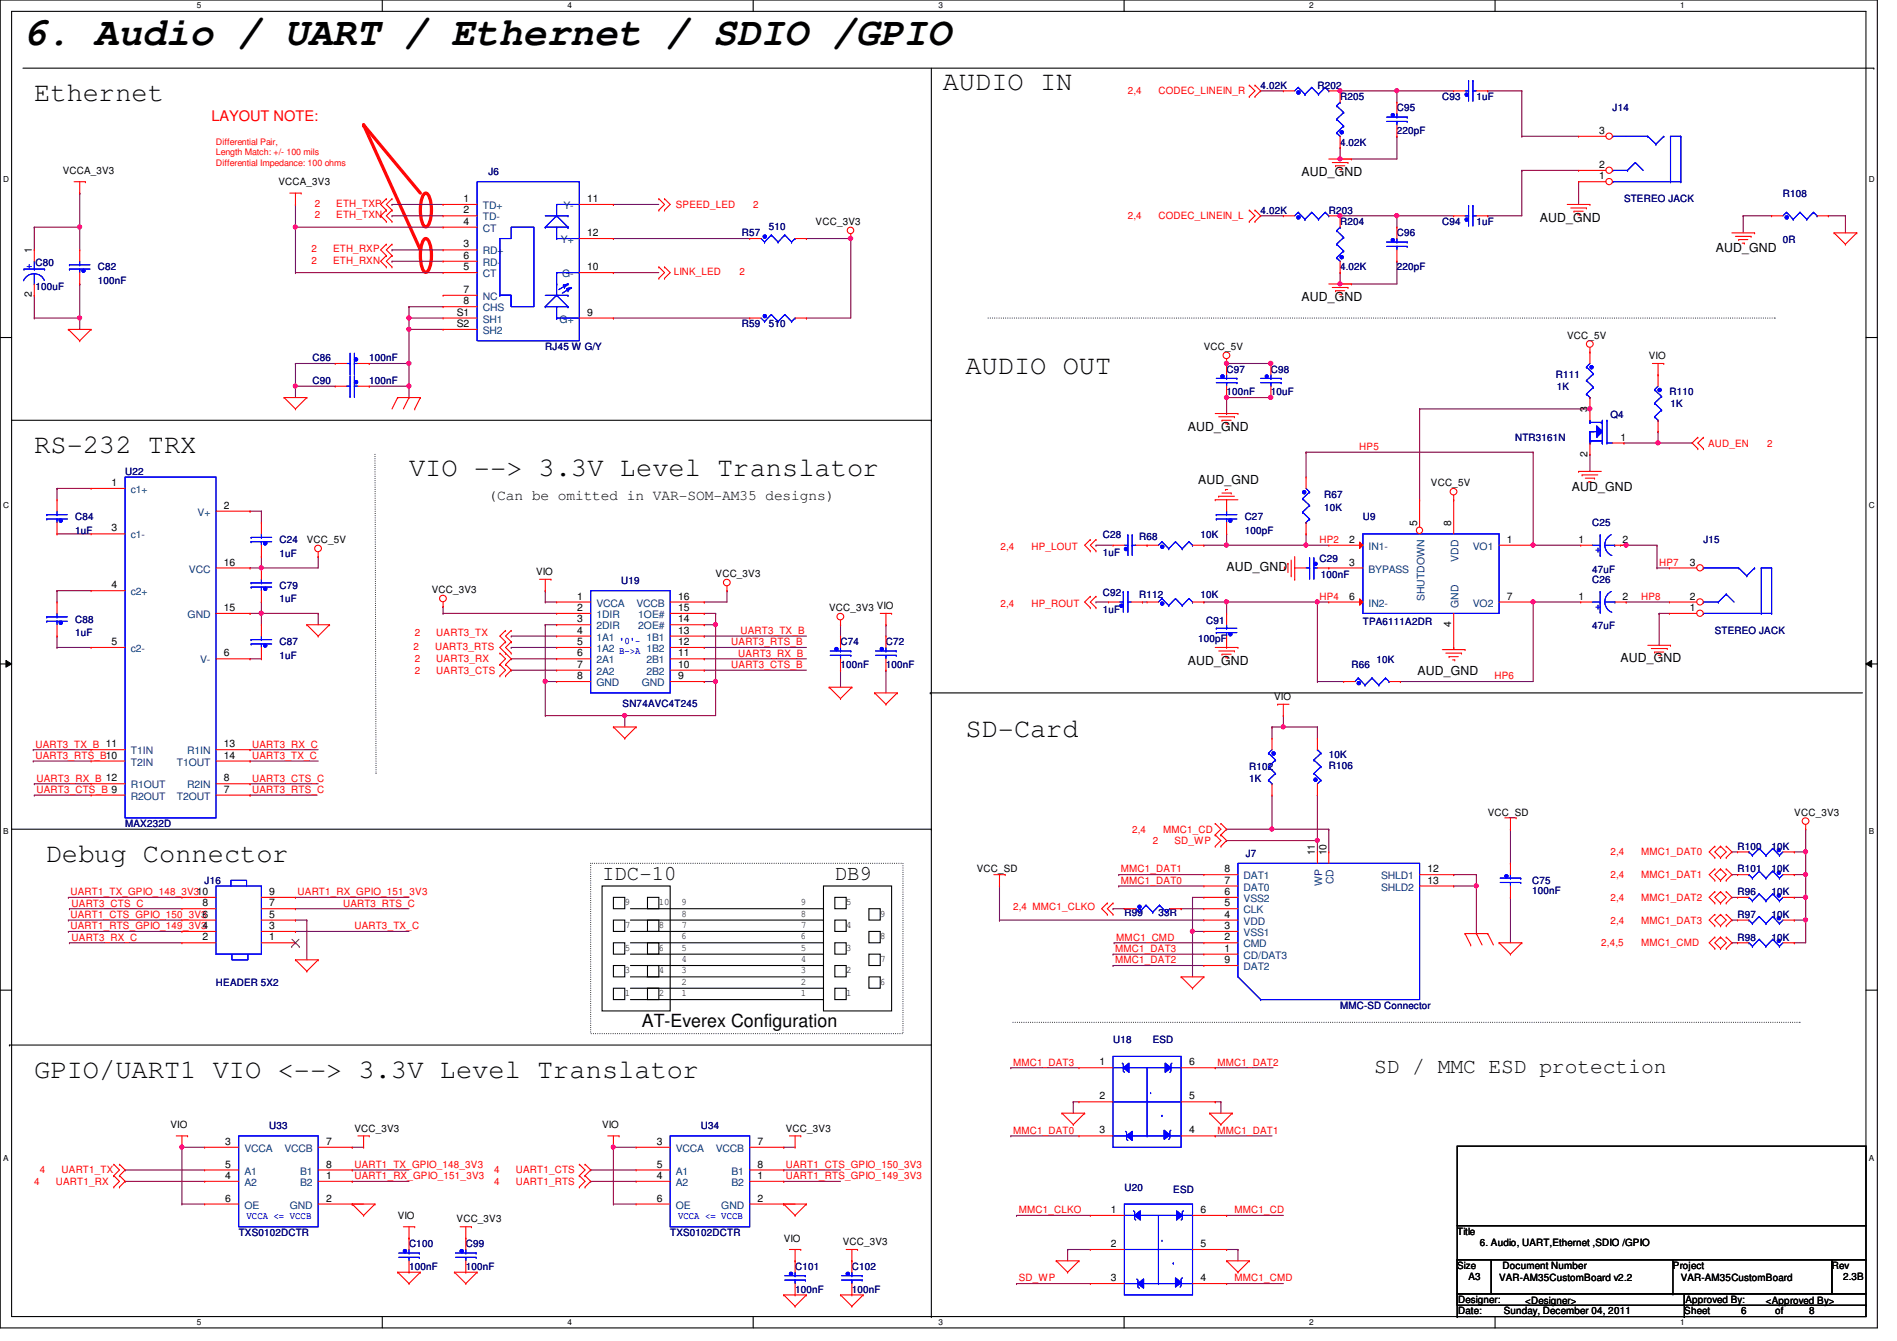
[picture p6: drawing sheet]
<svg xmlns="http://www.w3.org/2000/svg" width="297mm" height="210mm" viewBox="0 0 297 210" stroke-linecap="round" stroke-linejoin="round" font-family="sans-serif">
<defs><g id="words">
<text font-size="6.2" x="3.6" y="7">6. Audio / UART / Ethernet / SDIO /GPIO</text>
<g font-size="4.2">
<text x="5.4" y="15.8">Ethernet</text>
<text x="147.6" y="14.1">AUDIO IN</text>
<text x="151.2" y="58.5">AUDIO OUT</text>
<text x="5.4" y="71">RS-232 TRX</text>
<text x="64" y="74.5">VIO --&gt; 3.3V Level Translator</text>
<text x="151.2" y="115.4">SD-Card</text>
<text x="7.2" y="135">Debug Connector</text>
<text x="5.4" y="168.7">GPIO/UART1 VIO &lt;--&gt; 3.3V Level Translator</text>
</g>
<g font-size="3.3">
<text x="94.3" y="137.8">IDC-10</text>
<text x="130.7" y="137.8">DB9</text>
<text x="215.2" y="168">SD / MMC ESD protection</text>
</g>
<text font-size="2.8" x="100.5" y="160.8">AT-Everex Configuration</text>
<text font-size="2.3" fill="#f00" x="33.1" y="19">LAYOUT NOTE:</text>
<text font-size="2.3" x="76.5" y="78.3">(Can be omitted in VAR-SOM-AM35 designs)</text>
<g font-size="1.9">
<text x="203.8" y="27.6">AUD_GND</text>
<text x="241.1" y="34.7">AUD_GND</text>
<text x="268.7" y="39.5">AUD_GND</text>
<text x="203.8" y="47.1">AUD_GND</text>
<text x="186" y="67.4">AUD_GND</text>
<text x="187.6" y="75.7">AUD_GND</text>
<text x="246.1" y="76.8">AUD_GND</text>
<text x="192.1" y="89.5">AUD_GND</text>
<text x="186" y="104">AUD_GND</text>
<text x="222" y="105.6">AUD_GND</text>
<text x="253.7" y="103.7">AUD_GND</text>
</g>
<g font-size="1.6" fill="#f00">
<text x="176.6" y="14.8">2,4</text>
<text x="181.4" y="14.8">CODEC_LINEIN_R</text>
<text x="49.3" y="32.4">2</text>
<text x="49.3" y="34.2">2</text>
<text x="52.7" y="32.4">ETH_TXP</text>
<text x="52.7" y="34.2">ETH_TXN</text>
<text x="105.8" y="32.6">SPEED_LED</text>
<text x="117.9" y="32.6">2</text>
<text x="176.6" y="34.3">2,4</text>
<text x="181.4" y="34.3">CODEC_LINEIN_L</text>
<text x="48.8" y="39.5">2</text>
<text x="48.8" y="41.3">2</text>
<text x="52.2" y="39.5">ETH_RXP</text>
<text x="52.2" y="41.3">ETH_RXN</text>
<text x="105.5" y="43.1">LINK_LED</text>
<text x="115.8" y="43.1">2</text>
<text x="212.8" y="70.4">HP5</text>
<text x="267.5" y="69.9">AUD_EN</text>
<text x="276.7" y="69.9">2</text>
<text x="156.7" y="86.1">2,4</text>
<text x="161.5" y="86.1">HP_LOUT</text>
<text x="206.6" y="85">HP2</text>
<text x="259.8" y="88.6">HP7</text>
<text x="156.7" y="95">2,4</text>
<text x="161.5" y="95">HP_ROUT</text>
<text x="206.6" y="93.9">HP4</text>
<text x="257" y="93.9">HP8</text>
<text x="64.8" y="101.7">2</text>
<text x="64.9" y="99.6">2</text>
<text x="68.2" y="101.7">UART3_RTS</text>
<text x="68.3" y="99.6">UART3_TX</text>
<text x="114.5" y="101">UART3_RTS_B</text>
<text x="115.9" y="99.2">UART3_TX_B</text>
<text x="64.9" y="103.7">2</text>
<text x="64.9" y="105.5">2</text>
<text x="68.3" y="103.7">UART3_RX</text>
<text x="68.3" y="105.5">UART3_CTS</text>
<text x="114.5" y="104.6">UART3_CTS_B</text>
<text x="115.6" y="102.8">UART3_RX_B</text>
<text x="234" y="106.3">HP6</text>
<text x="5.5" y="118.8">UART3_RTS_B10</text>
<text x="5.5" y="117">UART3_TX_B 11</text>
<text x="39.5" y="117">UART3_RX_C</text>
<text x="39.5" y="118.8">UART3_TX_C</text>
<text x="5.7" y="124.1">UART3_CTS_B 9</text>
<text x="5.7" y="122.3">UART3_RX_B 12</text>
<text x="39.5" y="122.3">UART3_CTS_C</text>
<text x="39.5" y="124.1">UART3_RTS_C</text>
<text x="177.3" y="130.3">2,4</text>
<text x="182.1" y="130.3">MMC1_CD</text>
<text x="175.5" y="136.6">MMC1_DAT1</text>
<text x="180.5" y="132.1">2</text>
<text x="183.9" y="132.1">SD_WP</text>
<text x="252.2" y="137.5">2,4</text>
<text x="252.2" y="133.9">2,4</text>
<text x="257" y="137.5">MMC1_DAT1</text>
<text x="257" y="133.9">MMC1_DAT0</text>
<text x="11" y="140.1">UART1_TX_GPIO_148_3V310</text>
<text x="11" y="143.7">UART1_CTS_GPIO_150_3V36</text>
<text x="11.2" y="141.9">UART3_CTS_C</text>
<text x="46.6" y="140.1">UART1_RX_GPIO_151_3V3</text>
<text x="53.7" y="141.9">UART3_RTS_C</text>
<text x="158.6" y="142.5">2,4 MMC1_CLKO</text>
<text x="175.5" y="138.3">MMC1_DAT0</text>
<text x="252.2" y="141">2,4</text>
<text x="257" y="141">MMC1_DAT2</text>
<text x="11" y="145.5">UART1_RTS_GPIO_149_3V34</text>
<text x="11.2" y="147.2">UART3_RX_C</text>
<text x="55.5" y="145.5">UART3_TX_C</text>
<text x="174.6" y="149">MMC1_DAT3</text>
<text x="174.8" y="147.2">MMC1_CMD</text>
<text x="250.7" y="148.1">2,4,5</text>
<text x="252.2" y="144.6">2,4</text>
<text x="257" y="144.6">MMC1_DAT3</text>
<text x="257" y="148.1">MMC1_CMD</text>
<text x="174.6" y="150.8">MMC1_DAT2</text>
<text x="158.6" y="166.8">MMC1_DAT3</text>
<text x="190.6" y="166.8">MMC1_DAT2</text>
<text x="158.6" y="177.5">MMC1_DAT0</text>
<text x="190.6" y="177.5">MMC1_DAT1</text>
<text x="5.4" y="185.5">4</text>
<text x="6.3" y="183.7">4</text>
<text x="8.8" y="185.5">UART1_RX</text>
<text x="9.6" y="183.7">UART1_TX</text>
<text x="55.5" y="184.6">UART1_RX_GPIO_151_3V3</text>
<text x="55.5" y="182.8">UART1_TX_GPIO_148_3V3</text>
<text x="77.4" y="185.5">4</text>
<text x="77.4" y="183.7">4</text>
<text x="80.8" y="185.5">UART1_RTS</text>
<text x="80.8" y="183.7">UART1_CTS</text>
<text x="123.1" y="184.6">UART1_RTS_GPIO_149_3V3</text>
<text x="123.1" y="182.8">UART1_CTS_GPIO_150_3V3</text>
<text x="159.5" y="189.9">MMC1_CLKO</text>
<text x="193.3" y="189.9">MMC1_CD</text>
<text x="159.5" y="200.6">SD_WP</text>
<text x="193.3" y="200.6">MMC1_CMD</text>
</g>
<g font-size="1.6" fill="#000080">
<text x="197.4" y="13.9">4.02K</text>
<text x="206.3" y="13.9">R202</text>
<text x="209.8" y="15.7">R205</text>
<text x="218.7" y="17.4">C95</text>
<text x="225.8" y="15.7">C93</text>
<text x="231.2" y="15.7">1uF</text>
<text x="252.5" y="17.4">J14</text>
<text x="209.8" y="22.8">4.02K</text>
<text x="218.7" y="21">220pF</text>
<text x="76.5" y="27.4">J6</text>
<text x="120.4" y="35.9">510</text>
<text x="197.4" y="33.4">4.02K</text>
<text x="208.1" y="33.4">R203</text>
<text x="209.8" y="35.2">R204</text>
<text x="225.8" y="35.2">C94</text>
<text x="231.2" y="35.2">1uF</text>
<text x="254.3" y="31.7">STEREO JACK</text>
<text x="279.2" y="30.8">R108</text>
<text x="5.5" y="41.6">C80</text>
<text x="116.2" y="37">R57</text>
<text x="218.7" y="37">C96</text>
<text x="279.2" y="38.1">0R</text>
<text x="5.5" y="45.3">100uF</text>
<text x="15.3" y="42.3">C82</text>
<text x="15.3" y="44.4">100nF</text>
<text x="209.8" y="42.3">4.02K</text>
<text x="218.7" y="42.3">220pF</text>
<text x="116.2" y="51.2">R59</text>
<text x="120.4" y="51.2">510</text>
<text x="48.9" y="56.6">C86</text>
<text x="57.8" y="56.6">100nF</text>
<text x="85.4" y="54.8">RJ45 W G/Y</text>
<text x="192.1" y="58.3">C97</text>
<text x="199" y="58.3">C98</text>
<text x="243.6" y="59.2">R111</text>
<text x="48.9" y="60.1">C90</text>
<text x="57.8" y="60.1">100nF</text>
<text x="192.1" y="61.9">100nF</text>
<text x="199" y="61.9">10uF</text>
<text x="243.8" y="61">1K</text>
<text x="252.2" y="65.4">Q4</text>
<text x="261.4" y="61.9">R110</text>
<text x="261.6" y="63.7">1K</text>
<text x="237.2" y="69">NTR3161N</text>
<text x="19.6" y="74.3">U22</text>
<text x="207.3" y="77.9">R67</text>
<text x="11.8" y="81.4">C84</text>
<text x="11.8" y="83.6">1uF</text>
<text x="194.9" y="81.4">C27</text>
<text x="194.9" y="83.6">100pF</text>
<text x="207.3" y="80">10K</text>
<text x="213.4" y="81.4">U9</text>
<text x="249.3" y="82.3">C25</text>
<text x="43.8" y="85">C24</text>
<text x="43.8" y="87.1">1uF</text>
<text x="172.7" y="84.3">C28</text>
<text x="172.7" y="87">1uF</text>
<text x="178.4" y="84.5">R68</text>
<text x="188" y="84.3">10K</text>
<text x="206.6" y="88">C29</text>
<text x="249.3" y="89.6">47uF</text>
<text x="266.7" y="85">J15</text>
<text x="43.8" y="92.1">C79</text>
<text x="43.8" y="94.2">1uF</text>
<text x="97.3" y="91.4">U19</text>
<text x="172.7" y="93.3">C92</text>
<text x="178.4" y="93.6">R112</text>
<text x="188" y="93.6">10K</text>
<text x="206.8" y="90.5">100nF</text>
<text x="249.3" y="91.2">C26</text>
<text x="11.8" y="97.5">C88</text>
<text x="11.8" y="99.6">1uF</text>
<text x="43.8" y="101">C87</text>
<text x="131.6" y="101">C74</text>
<text x="138.7" y="101">C72</text>
<text x="172.7" y="96">1uF</text>
<text x="187.6" y="100.5">100pF</text>
<text x="188.8" y="97.6">C91</text>
<text x="213.4" y="97.8">TPA6111A2DR</text>
<text x="249.3" y="98.5">47uF</text>
<text x="268.5" y="99.2">STEREO JACK</text>
<text x="43.8" y="103.1">1uF</text>
<text x="131.6" y="104.6">100nF</text>
<text x="138.7" y="104.6">100nF</text>
<text x="211.6" y="104.6">R66</text>
<text x="215.5" y="103.8">10K</text>
<text x="97.5" y="110.6">SN74AVC4T245</text>
<text x="208.1" y="118.6">10K</text>
<text x="195.6" y="120.6">R102</text>
<text x="195.6" y="122.3">1K</text>
<text x="208.1" y="120.4">R106</text>
<text x="19.6" y="129.5">MAX232D</text>
<text x="195.1" y="134.1">J7</text>
<text x="272.1" y="133">R100</text>
<text x="272.1" y="136.6">R101</text>
<text x="277.4" y="133">10K</text>
<text x="277.4" y="136.6">10K</text>
<text x="32" y="138.3">J16</text>
<text x="176.1" y="143.3">R99</text>
<text x="181.4" y="143.3">33R</text>
<text x="239.9" y="138.3">C75</text>
<text x="239.9" y="140">100nF</text>
<text x="272.1" y="140.1">R96</text>
<text x="272.1" y="143.7">R97</text>
<text x="277.4" y="140.1">10K</text>
<text x="277.4" y="143.7">10K</text>
<text x="272.1" y="147.2">R98</text>
<text x="277.4" y="147.2">10K</text>
<text x="33.8" y="154.3">HEADER 5X2</text>
<text x="209.8" y="157.9">MMC-SD Connector</text>
<text x="174.3" y="163.2">U18</text>
<text x="180.5" y="163.2">ESD</text>
<text x="42.2" y="176.7">U33</text>
<text x="109.7" y="176.7">U34</text>
<text x="176.1" y="186.4">U20</text>
<text x="183.7" y="186.7">ESD</text>
<text x="37.4" y="193.5">TXS0102DCTR</text>
<text x="64" y="195.2">C100</text>
<text x="72.9" y="195.2">C99</text>
<text x="104.9" y="193.5">TXS0102DCTR</text>
<text x="64" y="198.8">100nF</text>
<text x="72.9" y="198.8">100nF</text>
<text x="124.5" y="198.8">C101</text>
<text x="124.5" y="202.4">100nF</text>
<text x="133.4" y="198.8">C102</text>
<text x="133.4" y="202.4">100nF</text>
</g>
<g font-size="1.6">
<text x="250.4" y="21">3</text>
<text x="9.8" y="27.2">VCCA_3V3</text>
<text x="43.6" y="29">VCCA_3V3</text>
<text x="250.4" y="28.1">1</text>
<text x="250.4" y="26.3">2</text>
<text x="72.6" y="31.6">1</text>
<text x="72.6" y="33.4">2</text>
<text x="72.6" y="35.2">4</text>
<text x="91.9" y="31.6">11</text>
<text x="127.7" y="35.2">VCC_3V3</text>
<text x="5" y="39.7" transform="rotate(-90 5 39.7)">1</text>
<text x="72.6" y="38.7">3</text>
<text x="72.6" y="40.5">6</text>
<text x="91.9" y="37">12</text>
<text x="5" y="46.6" transform="rotate(-90 5 46.6)">2</text>
<text x="72.6" y="42.3">5</text>
<text x="72.6" y="45.8">7</text>
<text x="72.6" y="47.6">8</text>
<text x="91.9" y="42.3">10</text>
<text x="71.5" y="49.4">S1</text>
<text x="71.5" y="51.2">S2</text>
<text x="91.9" y="49.4">9</text>
<text x="245.4" y="53">VCC_5V</text>
<text x="188.5" y="54.8">VCC_5V</text>
<text x="258.2" y="56.2">VIO</text>
<text x="248.6" y="64.6" transform="rotate(-90 248.6 64.6)">3</text>
<text x="248.6" y="71.5" transform="rotate(-90 248.6 71.5)">2</text>
<text x="253.7" y="69">1</text>
<text x="17.5" y="76.1">1</text>
<text x="224.1" y="76.1">VCC_5V</text>
<text x="17.5" y="83.2">3</text>
<text x="35" y="79.6">2</text>
<text x="221.9" y="82.3" transform="rotate(-90 221.9 82.3)">5</text>
<text x="227.2" y="82.3" transform="rotate(-90 227.2 82.3)">8</text>
<text x="35" y="88.5">16</text>
<text x="48" y="85">VCC_5V</text>
<text x="211.3" y="88.5">3</text>
<text x="211.3" y="85">2</text>
<text x="236" y="85">1</text>
<text x="247.2" y="85">1</text>
<text x="254.1" y="85">2</text>
<text x="264.6" y="88.5">3</text>
<text x="17.5" y="92.1">4</text>
<text x="35" y="95.6">15</text>
<text x="67.6" y="92.8">VCC_3V3</text>
<text x="83.9" y="90">VIO</text>
<text x="90.4" y="93.9">1</text>
<text x="90.4" y="95.6">2</text>
<text x="106.2" y="95.6">15</text>
<text x="106.2" y="93.9">16</text>
<text x="112.1" y="90.3">VCC_3V3</text>
<text x="129.8" y="95.7">VCC_3V3 VIO</text>
<text x="211.3" y="93.9">6</text>
<text x="236" y="93.9">7</text>
<text x="247.2" y="93.9">1</text>
<text x="254.1" y="93.9">2</text>
<text x="264.6" y="95.6">1</text>
<text x="264.6" y="93.9">2</text>
<text x="17.5" y="101">5</text>
<text x="90.4" y="97.4">3</text>
<text x="90.4" y="99.2">4</text>
<text x="90.4" y="101">5</text>
<text x="106.2" y="101">12</text>
<text x="106.2" y="99.2">13</text>
<text x="106.2" y="97.4">14</text>
<text x="227.2" y="98.1" transform="rotate(-90 227.2 98.1)">4</text>
<text x="35" y="102.7">6</text>
<text x="90.4" y="102.7">6</text>
<text x="90.4" y="104.5">7</text>
<text x="90.4" y="106.3">8</text>
<text x="106.2" y="106.3">9</text>
<text x="106.2" y="104.5">10</text>
<text x="106.2" y="102.7">11</text>
<text x="199.5" y="109.6">VIO</text>
<text x="35" y="117">13</text>
<text x="35" y="118.7">14</text>
<text x="35" y="122.3">8</text>
<text x="35" y="124.1">7</text>
<text x="233" y="127.7">VCC_SD</text>
<text x="281" y="127.7">VCC_3V3</text>
<text x="152.9" y="136.6">VCC_SD</text>
<text x="191.7" y="136.5">8</text>
<text x="205.9" y="133.9" transform="rotate(-90 205.9 133.9)">11</text>
<text x="207.7" y="133.9" transform="rotate(-90 207.7 133.9)">10</text>
<text x="223.5" y="136.5">12</text>
<text x="31.7" y="141.9">8</text>
<text x="42.2" y="140.1">9</text>
<text x="42.2" y="141.9">7</text>
<text x="42.2" y="143.6">5</text>
<text x="97.8" y="141.7">9</text>
<text x="103.2" y="141.7">10</text>
<text x="106.7" y="141.7">9</text>
<text x="106.7" y="143.5">8</text>
<text x="125.4" y="143.5">8</text>
<text x="125.4" y="141.7">9</text>
<text x="132.5" y="141.7">5</text>
<text x="137.8" y="143.5">9</text>
<text x="191.7" y="143.6">4</text>
<text x="191.7" y="141.9">5</text>
<text x="191.7" y="140.1">6</text>
<text x="191.7" y="138.3">7</text>
<text x="223.5" y="138.3">13</text>
<text x="31.7" y="147.2">2</text>
<text x="42.2" y="145.4">3</text>
<text x="42.2" y="147.2">1</text>
<text x="97.8" y="145.2">7</text>
<text x="97.8" y="148.8">5</text>
<text x="103.2" y="148.8">6</text>
<text x="103.2" y="145.2">8</text>
<text x="106.7" y="147">6</text>
<text x="106.7" y="145.2">7</text>
<text x="106.7" y="148.8">5</text>
<text x="125.4" y="148.8">5</text>
<text x="125.4" y="147">6</text>
<text x="125.4" y="145.2">7</text>
<text x="132.5" y="145.2">4</text>
<text x="132.5" y="148.8">3</text>
<text x="137.8" y="147">8</text>
<text x="191.7" y="149">1</text>
<text x="191.7" y="147.2">2</text>
<text x="191.7" y="145.4">3</text>
<text x="97.8" y="155.9">1</text>
<text x="97.8" y="152.4">3</text>
<text x="103.2" y="152.4">4</text>
<text x="103.2" y="155.9">2</text>
<text x="106.7" y="155.9">1</text>
<text x="106.7" y="152.4">3</text>
<text x="106.7" y="150.6">4</text>
<text x="106.7" y="154.1">2</text>
<text x="125.4" y="150.6">4</text>
<text x="125.4" y="155.9">1</text>
<text x="125.4" y="154.1">2</text>
<text x="125.4" y="152.4">3</text>
<text x="132.5" y="152.4">2</text>
<text x="132.5" y="155.9">1</text>
<text x="137.8" y="150.6">7</text>
<text x="137.8" y="154.1">6</text>
<text x="191.7" y="150.7">9</text>
<text x="172.2" y="166.8">1</text>
<text x="186.2" y="166.8">6</text>
<text x="172.2" y="172.1">2</text>
<text x="186.2" y="172.1">5</text>
<text x="26.7" y="176.6">VIO</text>
<text x="35.3" y="179.2">3</text>
<text x="51.1" y="179.2">7</text>
<text x="55.5" y="177.1">VCC_3V3</text>
<text x="94.3" y="176.6">VIO</text>
<text x="102.8" y="179.2">3</text>
<text x="118.6" y="179.2">7</text>
<text x="123.1" y="177.1">VCC_3V3</text>
<text x="172.2" y="177.4">3</text>
<text x="186.2" y="177.4">4</text>
<text x="35.3" y="184.5">4</text>
<text x="35.3" y="182.8">5</text>
<text x="51.1" y="184.5">1</text>
<text x="51.1" y="182.8">8</text>
<text x="102.8" y="184.5">4</text>
<text x="102.8" y="182.8">5</text>
<text x="118.6" y="184.5">1</text>
<text x="118.6" y="182.8">8</text>
<text x="35.3" y="188.1">6</text>
<text x="51.1" y="188.1">2</text>
<text x="62.3" y="190.8">VIO</text>
<text x="71.5" y="191.3">VCC_3V3</text>
<text x="102.8" y="188.1">6</text>
<text x="118.6" y="188.1">2</text>
<text x="173.9" y="189.9">1</text>
<text x="188" y="189.9">6</text>
<text x="122.7" y="194.4">VIO</text>
<text x="131.9" y="194.9">VCC_3V3</text>
<text x="173.9" y="195.2">2</text>
<text x="188" y="195.2">5</text>
<text x="228.2" y="193.3">Title</text>
<text x="231.7" y="195.1">6. Audio, UART,Ethernet ,SDIO /GPIO</text>
<text x="173.9" y="200.5">3</text>
<text x="188" y="200.5">4</text>
<text x="228.2" y="198.6">Size</text>
<text x="228.3" y="204">Designer:</text>
<text x="230" y="200.4">A3</text>
<text x="234.7" y="200.6">VAR-AM35CustomBoard v2.2</text>
<text x="235.3" y="198.6">Document Number</text>
<text x="262" y="198.6">Project</text>
<text x="263.2" y="200.6">VAR-AM35CustomBoard</text>
<text x="263.9" y="204">Approved By:</text>
<text x="286.8" y="198.6">Rev</text>
<text x="288.6" y="200.4">2.3B</text>
<text x="228.3" y="205.7">Date:</text>
<text x="235.5" y="205.7">Sunday, December 04, 2011</text>
<text x="238.8" y="204.1">&lt;Designer&gt;</text>
<text x="263.7" y="205.7">Sheet</text>
<text x="272.6" y="205.7">6</text>
<text x="276.5" y="204.1">&lt;Approved By&gt;</text>
<text x="278" y="205.7">of</text>
<text x="283.3" y="205.7">8</text>
</g>
<g font-size="1.6" fill="#004080">
<text x="75.6" y="32.7">TD+</text>
<text x="75.6" y="34.5">TD-</text>
<text x="88.2" y="32.7">Y-</text>
<text x="75.6" y="39.8">RD+</text>
<text x="75.6" y="36.3">CT</text>
<text x="75.6" y="41.6">RD-</text>
<text x="87.8" y="38.1">Y+</text>
<text x="75.6" y="43.4">CT</text>
<text x="75.6" y="46.9">NC</text>
<text x="88" y="43.4">G-</text>
<text x="75.6" y="50.5">SH1</text>
<text x="75.6" y="52.3">SH2</text>
<text x="75.6" y="48.7">CHS</text>
<text x="87.6" y="50.5">G+</text>
<text x="20.5" y="77.2">c1+</text>
<text x="30.9" y="80.7">V+</text>
<text x="20.5" y="84.3">c1-</text>
<text x="29.6" y="89.6">VCC</text>
<text x="214.3" y="89.6">BYPASS</text>
<text x="214.3" y="86.1">IN1-</text>
<text x="228.4" y="87.9" transform="rotate(-90 228.4 87.9)">VDD</text>
<text x="230.6" y="86.1">VO1</text>
<text x="20.5" y="93.2">c2+</text>
<text x="93.4" y="95">VCCA</text>
<text x="99.6" y="95">VCCB</text>
<text x="214.3" y="95">IN2-</text>
<text x="223.1" y="94.1" transform="rotate(-90 223.1 94.1)">SHUTDOWN</text>
<text x="228.4" y="95.1" transform="rotate(-90 228.4 95.1)">GND</text>
<text x="230.6" y="95">VO2</text>
<text x="29.4" y="96.7">GND</text>
<text x="93.4" y="96.7">1DIR</text>
<text x="93.4" y="98.5">2DIR</text>
<text x="93.4" y="100.3">1A1</text>
<text x="99.9" y="98.5">2OE#</text>
<text x="99.9" y="96.7">1OE#</text>
<text x="101.2" y="100.3">1B1</text>
<text x="20.5" y="102.1">c2-</text>
<text x="31.3" y="103.8">V-</text>
<text x="93.4" y="102.1">1A2 B-&gt;A 1B2</text>
<text x="93.4" y="103.8">2A1</text>
<text x="93.4" y="105.6">2A2</text>
<text x="93.4" y="107.4">GND</text>
<text x="100.5" y="107.4">GND</text>
<text x="101.2" y="105.6">2B2</text>
<text x="101.2" y="103.8">2B1</text>
<text x="20.5" y="118.1">T1IN</text>
<text x="20.5" y="119.8">T2IN</text>
<text x="27.7" y="119.8">T1OUT</text>
<text x="29.3" y="118.1">R1IN</text>
<text x="20.5" y="123.4">R1OUT</text>
<text x="20.5" y="125.2">R2OUT</text>
<text x="27.7" y="125.2">T2OUT</text>
<text x="29.3" y="123.4">R2IN</text>
<text x="194.7" y="137.6">DAT1</text>
<text x="216.3" y="137.6">SHLD1</text>
<text x="194.7" y="143">CLK</text>
<text x="194.7" y="141.2">VSS2</text>
<text x="194.7" y="139.4">DAT0</text>
<text x="207" y="138.6" transform="rotate(-90 207 138.6)">WP</text>
<text x="208.8" y="138.4" transform="rotate(-90 208.8 138.4)">CD</text>
<text x="216.3" y="139.4">SHLD2</text>
<text x="194.7" y="148.3">CMD</text>
<text x="194.7" y="146.5">VSS1</text>
<text x="194.7" y="144.7">VDD</text>
<text x="194.7" y="150.1">CD/DAT3</text>
<text x="194.7" y="151.8">DAT2</text>
<text x="38.3" y="180.3">VCCA</text>
<text x="38.3" y="185.6">A2</text>
<text x="38.3" y="183.9">A1</text>
<text x="44.5" y="180.3">VCCB</text>
<text x="47" y="185.6">B2</text>
<text x="47" y="183.9">B1</text>
<text x="105.8" y="180.3">VCCA</text>
<text x="105.8" y="185.6">A2</text>
<text x="105.8" y="183.9">A1</text>
<text x="112.1" y="180.3">VCCB</text>
<text x="114.6" y="185.6">B2</text>
<text x="114.6" y="183.9">B1</text>
<text x="38.3" y="189.2">OE</text>
<text x="45.4" y="189.2">GND</text>
<text x="105.8" y="189.2">OE</text>
<text x="112.9" y="189.2">GND</text>
</g>
<g font-size="1.6" fill="#00f">
<text x="4.1" y="42.2">+</text>
<text x="250.6" y="86.6" transform="rotate(-90 250.6 86.6)">+</text>
<text x="250.6" y="95.5" transform="rotate(-90 250.6 95.5)">+</text>
<text x="96.9" y="100.8">'0'-</text>
<text x="38.6" y="190.8">VCCA &lt;= VCCB</text>
<text x="106.2" y="190.8">VCCA &lt;= VCCB</text>
</g>
<g font-size="1.4" fill="#f00">
<text x="33.8" y="22.6">Differential Pair,</text>
<text x="33.8" y="24.3">Length Match: +/- 100 mils</text>
<text x="33.8" y="26">Differential Impedance: 100 ohms</text>
</g>
<g font-size="1.3">
<text x="30.8" y="1.3">5</text>
<text x="88.9" y="1.3">4</text>
<text x="146.9" y="1.3">3</text>
<text x="205" y="1.3">2</text>
<text x="263.1" y="1.3">1</text>
<text x=".5" y="28.4">D</text>
<text x="292.6" y="28.4">D</text>
<text x=".5" y="79.5">C</text>
<text x="292.6" y="79.5">C</text>
<text x=".5" y="130.6">B</text>
<text x="292.6" y="130.6">B</text>
<text x=".5" y="181.7">A</text>
<text x="292.6" y="181.7">A</text>
<text x="30.8" y="207.4">5</text>
<text x="88.9" y="207.4">4</text>
<text x="146.9" y="207.4">3</text>
<text x="205" y="207.4">2</text>
<text x="263.1" y="207.4">1</text>
</g>
</g></defs>
<path d="M0 0h294v207.9h-294zM1.8 1.8h290.4v204.3h-290.4z" fill="none" stroke="#000" stroke-width=".17"/>
<g fill="#fff">
<path d="M30.8 .2h.7v1.4h-.7z"/>
<path d="M30.8 206.2h.7v1.4h-.7z"/>
</g>
<path d="M59.9 0v1.8M59.9 206.1v1.8" fill="none" stroke="#000" stroke-width=".17"/>
<g fill="#fff">
<path d="M88.9 .2h.6v1.4h-.6z"/>
<path d="M88.9 206.2h.6v1.4h-.6z"/>
</g>
<path d="M117.9 0v1.8M117.9 206.1v1.8" fill="none" stroke="#000" stroke-width=".17"/>
<g fill="#fff">
<path d="M146.9 .2h.7v1.4h-.7z"/>
<path d="M146.9 206.2h.7v1.4h-.7z"/>
</g>
<path d="M176 0v1.8M176 206.1v1.8" fill="none" stroke="#000" stroke-width=".17"/>
<g fill="#fff">
<path d="M205 .2h.7v1.4h-.7z"/>
<path d="M205 206.2h.7v1.4h-.7z"/>
</g>
<path d="M234.1 0v1.8M234.1 206.1v1.8" fill="none" stroke="#000" stroke-width=".17"/>
<g fill="#fff">
<path d="M263.1 .2h.7v1.4h-.7z"/>
<path d="M263.1 206.2h.7v1.4h-.7z"/>
<path d="M.5 27.3h.9v1.4h-.9z"/>
<path d="M292.6 27.3h.9v1.4h-.9z"/>
<path d="M.5 78.4h.9v1.4h-.9z"/>
<path d="M292.6 78.4h.9v1.4h-.9z"/>
</g>
<path d="M0 52.8h1.8M292.2 52.8h1.8" fill="none" stroke="#000" stroke-width=".17"/>
<g fill="#fff">
<path d="M.5 129.5h.8v1.4h-.8z"/>
<path d="M292.6 129.5h.9v1.4h-.9z"/>
</g>
<path d="M0 103.9h1.8M292.2 103.9h1.8" fill="none" stroke="#000" stroke-width=".17"/>
<path d="M.9 103.4l.9 .5-.9 .5zM292.2 103.9l.9-.5v1z" fill="#000"/>
<path d="M.9 103.4l.9 .5-.9 .5zM292.2 103.9l.9-.5v1z" fill="none" stroke="#000" stroke-width=".16"/>
<g fill="#fff">
<path d="M.5 180.5h.8v1.4h-.8z"/>
<path d="M292.6 180.5h.9v1.4h-.9z"/>
</g>
<g fill="none" stroke="#000" stroke-width=".17">
<path d="M3.6 10.7h289.8M145.8 10.7v195.4M293.4 10.7h.1M145.7 108.5h.1M145.7 108.5h145.9M94.3 138.7h10.6v19.5h-10.6zM128.9 138.7h10.7v19.5h-10.7zM0 155h1.8M96.1 154.7h1.7v1.8h-1.7zM96.1 140.5h1.7v1.7h-1.7zM96.1 147.6h1.7v1.8h-1.7zM96.1 144h1.7v1.8h-1.7z"/>
<path d="M96.1 151.1h1.7v1.8h-1.7zM98.7 147.6h30.2M98.7 152.9h30.2M98.7 144h30.2M98.7 156.5h30.2M98.7 145.8h30.2M98.7 149.4h30.2M98.7 142.2h30.2M98.7 151.1h30.2M98.7 154.7h30.2M101.4 140.5h1.8v1.7h-1.8zM101.4 147.6h1.8v1.8h-1.8z"/>
<path d="M101.4 151.1h1.8v1.8h-1.8zM101.4 144h1.8v1.8h-1.8zM101.4 154.7h1.8v1.8h-1.8zM128.9 147.6h.1M128.9 152.9h.1M128.9 144h.1M128.9 156.5h.1M128.9 145.8h.1M128.9 149.4h.1M128.9 142.2h.1M128.9 151.1h.1M128.9 154.7h.1"/>
<path d="M130.7 144h1.8v1.8h-1.8zM130.7 154.7h1.8v1.8h-1.8zM130.7 140.5h1.8v1.7h-1.8zM130.7 147.6h1.8v1.8h-1.8zM130.7 151.1h1.8v1.8h-1.8zM136.1 149.4h1.7v1.7h-1.7zM136.1 152.9h1.7v1.8h-1.7zM136.1 142.2h1.7v1.8h-1.7zM136.1 145.8h1.7v1.8h-1.7zM292.2 155h1.8M1.5 163.6h.1M1.5 163.6h144.3"/>
<path d="M145.8 206.1h.1"/>
</g>
<path d="M154.7 49.8h123.3M278 49.8h.1M58.7 71.1l.2 50M58.9 121.1h.1M92.5 135.1h48.9v26.7h-48.9zM158.6 160h123.3M281.9 160h.1" fill="none" stroke="#000" stroke-width=".17" stroke-dasharray="0 .3"/>
<path d="M56.9 19.6l8.9 10.6" fill="none" stroke="#f00" stroke-width=".51"/>
<circle cx="56.9" cy="19.6" r=".25" fill="#f00"/>
<path d="M56.9 19.6l8.9 19.5M66.4 30.3l.3-.1a1.44 1.44 0 0 1 .7 1.3 5.4 5.4 0 0 1-.5 3.9l-.2 .1a1.42 1.42 0 0 1-.8-1.3v-.6a4.8 4.8 0 0 1 .5-3.3zM66.4 37.4l.3-.1a1.44 1.44 0 0 1 .7 1.3 5.4 5.4 0 0 1-.5 3.9l-.2 .1a1.42 1.42 0 0 1-.8-1.3v-.6a4.8 4.8 0 0 1 .5-3.3z" fill="none" stroke="#f00" stroke-width=".51"/>
<circle cx="56.9" cy="19.6" r=".25" fill="#f00"/>
<path d="M1.8 65.8h144M145.8 65.8h.1M1.8 129.8h144M145.8 129.8h.1" fill="none" stroke="#000" stroke-width=".17"/>
<path d="M204.5 70.8h.1M204.5 70.8v3.9M204.5 70.8h35.6M240.1 70.8h.1M240.1 70.8v14.5M206.3 94.2h.1M206.3 94.2v12.5" fill="none" stroke="#800040" stroke-width=".17"/>
<circle cx="206.3" cy="94.2" r=".32" fill="#f0f"/>
<circle cx="206.3" cy="94.2" r=".32" fill="none" stroke="#f0f" stroke-width=".17"/>
<path d="M240.1 94.2h.1M240.1 94.2v12.5h-20.8M219.3 106.7h.1" fill="none" stroke="#800040" stroke-width=".17"/>
<circle cx="240" cy="94.2" r=".32" fill="#f0f"/>
<circle cx="240" cy="94.2" r=".32" fill="none" stroke="#f0f" stroke-width=".17"/>
<path d="M64 49.8h.1M64 51.6h.1M64 49.8h5.4M64 51.6v5.3M240.1 94.2h.1M240.1 94.2h7.4" fill="none" stroke="#800040" stroke-width=".17"/>
<circle cx="64" cy="51.5" r=".32" fill="#f0f"/>
<circle cx="64" cy="51.5" r=".32" fill="none" stroke="#f0f" stroke-width=".17"/>
<g fill="none" stroke="#800040" stroke-width=".17">
<path d="M61.4 32h.1M61.4 33.8h.1M61.4 32h8M61.4 33.8h8M46.3 56.9h.1M46.3 56.9v5.3M46.3 56.9h6.2M64 51.6h.1M64 48h.1M64 51.6h5.4M64 48h5.4M64 48v1.8"/>
<path d="M46.3 60.5h.1M46.3 60.5h6.2"/>
</g>
<circle cx="46.2" cy="60.4" r=".32" fill="#f0f"/>
<circle cx="46.2" cy="60.4" r=".32" fill="none" stroke="#f0f" stroke-width=".17"/>
<path d="M64 60.5h.1M64 60.5v1.7" fill="none" stroke="#800040" stroke-width=".17"/>
<circle cx="64" cy="60.4" r=".32" fill="#f0f"/>
<circle cx="64" cy="60.4" r=".32" fill="none" stroke="#f0f" stroke-width=".17"/>
<path d="M5.4 35.6h.1M5.4 35.6v3.5M5.4 35.6h7.1M5.4 46.2h.1M5.4 46.2v3.6M12.5 44.4h.1M12.5 44.4v5.4M57.8 56.9h.1M57.8 56.9h6.2" fill="none" stroke="#800040" stroke-width=".17"/>
<circle cx="12.5" cy="49.8" r=".32" fill="#f0f"/>
<circle cx="12.5" cy="49.8" r=".32" fill="none" stroke="#f0f" stroke-width=".17"/>
<path d="M12.5 35.6h.1M12.5 35.6v3.5" fill="none" stroke="#800040" stroke-width=".17"/>
<circle cx="12.5" cy="35.5" r=".32" fill="#f0f"/>
<circle cx="12.5" cy="35.5" r=".32" fill="none" stroke="#f0f" stroke-width=".17"/>
<path d="M12.5 30.2h.1M12.5 30.2v5.4M12.5 49.8h.1M12.5 49.8v1.8M64 56.9h.1M64 56.9v3.6h-6.2M57.8 60.5h.1" fill="none" stroke="#800040" stroke-width=".17"/>
<circle cx="64" cy="56.9" r=".32" fill="#f0f"/>
<circle cx="64" cy="56.9" r=".32" fill="none" stroke="#f0f" stroke-width=".17"/>
<path d="M192.1 94.2h.1M192.1 94.2h14.2" fill="none" stroke="#800040" stroke-width=".17"/>
<circle cx="192" cy="94.2" r=".32" fill="#f0f"/>
<circle cx="192" cy="94.2" r=".32" fill="none" stroke="#f0f" stroke-width=".17"/>
<g fill="none" stroke="#800040" stroke-width=".17">
<path d="M206.3 94.2h.1M206.3 94.2h1.8M253.7 85.3h.1M253.7 85.3h.9M259.5 85.3h.1M259.5 88.9h.1M259.5 85.3v3.6M259.5 88.9h1.9M259.8 96h.1M259.8 96h1.6M259.8 96v5M227.6 101.3h.1"/>
<path d="M227.6 101.3v.4"/>
</g>
<circle cx="254.6" cy="85.3" r=".33" fill="#f0f"/>
<circle cx="254.6" cy="85.3" r=".33" fill="none" stroke="#f0f" stroke-width=".17"/>
<g fill="none" stroke="#800040" stroke-width=".17">
<path d="M40.9 96h.1M40.9 96v1.8M5.2 119.1h.1M5.2 117.3h.1M5.2 119.1h9.1M5.2 117.3h9.1M39.2 103.1h.1M39.2 103.1h1.7M131.6 104.9h.1M131.6 104.9v2.7M46.3 144h.1M46.3 144h1.7"/>
<path d="M48 144h.1M48 144v6.2"/>
</g>
<circle cx="40.9" cy="96" r=".32" fill="#f0f"/>
<circle cx="40.9" cy="96" r=".32" fill="none" stroke="#f0f" stroke-width=".17"/>
<g fill="none" stroke="#800040" stroke-width=".17">
<path d="M8.9 76.5h.1M8.9 76.5v1.7M8.9 76.5h5.4M8.9 83.6h.1M8.9 92.5h.1M8.9 83.6h5.4M8.9 92.5v1.7M8.9 92.5h5.4M39.2 96h.1M39.2 80h.1M39.2 88.9h.1M39.2 80h1.7"/>
<path d="M39.2 88.9h1.7M40.9 94.2h.1M40.9 80h.1M40.9 94.2v1.8h-1.7M40.9 80v1.8M49.8 96h.1M49.8 96v1.8M85.4 92.5h.1M85.4 94.2h.1M85.4 92.5v1.7M85.4 94.2h1.8M8.9 101.3h.1"/>
<path d="M8.9 101.3h5.4M39.2 117.3h.1M39.2 119.1h.1M39.2 117.3h10.6M39.2 119.1h10.6M85.4 112h.1M85.4 112h12.4M5.4 124.5h.1M5.4 122.7h.1M5.4 124.5h8.9M5.4 122.7h8.9M39.2 122.7h.1"/>
<path d="M39.2 122.7h10.6"/>
</g>
<circle cx="97.8" cy="112" r=".32" fill="#f0f"/>
<circle cx="97.8" cy="112" r=".32" fill="none" stroke="#f0f" stroke-width=".17"/>
<g fill="none" stroke="#800040" stroke-width=".17">
<path d="M110.3 99.6h.1M110.3 94.2h.1M110.3 97.8h.1M110.3 96h.1M110.3 99.6h16M110.3 97.8h1.8M110.3 96h1.8M112.1 96h.1M112.1 97.8h.1M112.1 96v10.7h-1.8M113.8 92.5h.1M113.8 92.5v1.7h-3.5"/>
<path d="M97.8 112h.1M97.8 112v1.8M110.3 101.3h.1M110.3 103.1h.1M110.3 104.9h.1M110.3 106.7h.1M110.3 101.3h16M110.3 103.1h16M110.3 104.9h16"/>
</g>
<circle cx="112" cy="97.8" r=".32" fill="#f0f"/>
<circle cx="112" cy="97.8" r=".32" fill="none" stroke="#f0f" stroke-width=".17"/>
<path d="M85.4 106.7h.1M85.4 106.7h1.8" fill="none" stroke="#800040" stroke-width=".17"/>
<circle cx="85.4" cy="106.7" r=".32" fill="#f0f"/>
<circle cx="85.4" cy="106.7" r=".32" fill="none" stroke="#f0f" stroke-width=".17"/>
<g fill="none" stroke="#800040" stroke-width=".17">
<path d="M273 33.8h.1M273 33.8v2.6M273 33.8h4.4M286.3 33.8h.1M286.3 33.8h2.7M289 33.8h.1M289 33.8v2.6M5.4 49.8h.1M5.4 49.8h7.1M69.4 95h.1M69.4 95v1M171.6 85.3h.1"/>
<path d="M171.6 94.2h.1M171.6 85.3h2.7M171.6 94.2h2M178.9 94.2h.1M178.9 94.2h.7M240.1 85.3h.1M240.1 85.3h7.4M39.2 124.5h.1M39.2 124.5h10.5M10.9 142.2h.1M10.9 147.6h.1M10.9 142.2h17.6"/>
<path d="M10.9 147.6h17.6M46.3 142.2h.1M46.3 145.8h.1M46.3 142.2h17.7M46.3 145.8h17.7"/>
</g>
<circle cx="240" cy="85.3" r=".32" fill="#f0f"/>
<circle cx="240" cy="85.3" r=".32" fill="none" stroke="#f0f" stroke-width=".17"/>
<g fill="none" stroke="#800040" stroke-width=".17">
<path d="M8.9 99.6h.1M8.9 99.6v1.7M40.9 87.1h.1M40.9 87.1v1.8M69.4 96h.1M69.4 96h17.8M80 99.6h.1M80 99.6h7.2M85.4 97.8h.1M85.4 97.8h1.8M85.4 97.8v14.2M131.6 97.8h.1"/>
<path d="M131.6 97.8v1.8M138.7 97.8h.1M138.7 97.8v1.8M80 101.3h.1M80 103.1h.1M80 104.9h.1M80 101.3h7.2M80 103.1h7.2M80 104.9h7.2M85.4 106.7h.1M138.7 104.9h.1M138.7 104.9v3.6"/>
</g>
<circle cx="40.9" cy="88.9" r=".32" fill="#f0f"/>
<circle cx="40.9" cy="88.9" r=".32" fill="none" stroke="#f0f" stroke-width=".17"/>
<g fill="none" stroke="#800040" stroke-width=".17">
<path d="M40.9 88.9h.1M40.9 96h.1M40.9 96h8.9M49.8 87.1h.1M49.8 87.1v1.8h-8.9M282.7 136.9h.1M282.7 136.9v3.6h-1.7M281 140.5h.1M168.1 172.5h.1M168.1 172.5h.8M168.1 172.5v1.7M192.1 200.9h.1"/>
<path d="M192.1 200.9h8.9"/>
</g>
<circle cx="282.7" cy="136.9" r=".32" fill="#f0f"/>
<circle cx="282.7" cy="136.9" r=".32" fill="none" stroke="#f0f" stroke-width=".17"/>
<g fill="none" stroke="#800040" stroke-width=".17">
<path d="M282.7 140.5h.1M282.7 140.5v3.5M158.3 177.8h.1M158.3 167.1h.1M158.3 177.8h10.6M158.3 167.1h10.6M190.3 172.5h.1M190.3 167.1h.1M190.3 177.8h.1M190.3 172.5h.9M190.3 177.8h8.9M190.3 167.1h9"/>
<path d="M192.1 195.6h.1M192.1 195.6h1.7M193.8 195.6h.1M193.8 195.6v1.8"/>
</g>
<circle cx="282.7" cy="140.4" r=".32" fill="#f0f"/>
<circle cx="282.7" cy="140.4" r=".32" fill="none" stroke="#f0f" stroke-width=".17"/>
<g fill="none" stroke="#800040" stroke-width=".17">
<path d="M271.2 147.6h.1M271.2 147.6h.9M281 147.6h.1M281 144h.1M281 147.6h1.7M281 144h1.7M159.2 190.2h.1M159.2 190.2h11.5M167.2 195.6h.1M167.2 195.6v1.8M167.2 195.6h3.5M192.1 190.2h.1"/>
<path d="M192.1 190.2h8.9M159.2 200.9h.1M159.2 200.9h11.5"/>
</g>
<circle cx="282.7" cy="144" r=".32" fill="#f0f"/>
<circle cx="282.7" cy="144" r=".32" fill="none" stroke="#f0f" stroke-width=".17"/>
<g fill="none" stroke="#800040" stroke-width=".17">
<path d="M271.2 136.9h.1M271.2 136.9h.9M281 133.3h.1M281 136.9h.1M281 133.3h1.7M282.7 129.8h.1M282.7 133.3h.1M282.7 129.8v7.1h-1.7M271.2 140.5h.1M271.2 144h.1M271.2 140.5h.9M271.2 144h.9"/>
<path d="M282.7 144h.1M282.7 144v3.6"/>
</g>
<circle cx="282.7" cy="133.3" r=".32" fill="#f0f"/>
<circle cx="282.7" cy="133.3" r=".32" fill="none" stroke="#f0f" stroke-width=".17"/>
<g fill="none" stroke="#800040" stroke-width=".17">
<path d="M64 49.8h.1M64 49.8v1.8M156.5 138.7v5.3M175.2 138.7h.1M175.2 136.9h.1M175.2 138.7h13.3M175.2 136.9h13.3M236.5 135.1h.1M236.5 129.8v5.3M271.2 133.3h.1M271.2 133.3h.9M156.5 144h.1"/>
<path d="M156.5 144h32M174.3 151.1h.1M174.3 149.4h.1M174.3 151.1h14.2M174.3 149.4h14.2M185 142.2h.1M185 142.2h3.5M186.7 140.5h.1M186.7 145.8h.1M186.7 140.5h1.8M186.7 145.8h1.8M186.7 140.5v5.3"/>
<path d="M236.5 140.5h.1M236.5 140.5v7.1M191.2 172.5h.1M191.2 172.5v1.7"/>
</g>
<circle cx="64" cy="49.8" r=".32" fill="#f0f"/>
<circle cx="64" cy="49.8" r=".32" fill="none" stroke="#f0f" stroke-width=".17"/>
<path d="M174.3 142.2h.1M174.3 142.2h1.8M174.5 147.6h.1M174.5 147.6h14M186.7 145.8h.1M186.7 145.8v7.1" fill="none" stroke="#800040" stroke-width=".17"/>
<circle cx="186.7" cy="145.8" r=".32" fill="#f0f"/>
<circle cx="186.7" cy="145.8" r=".32" fill="none" stroke="#f0f" stroke-width=".17"/>
<path d="M222.3 64h.1M222.3 64h26.7" fill="none" stroke="#800040" stroke-width=".17"/>
<circle cx="248.9" cy="64" r=".32" fill="#f0f"/>
<circle cx="248.9" cy="64" r=".32" fill="none" stroke="#f0f" stroke-width=".17"/>
<path d="M247.2 28.4h.1M247.2 28.4v3.6M222.3 64h.1M222.3 64v14.2M249 71.1h.1M249 71.1v2.7M254.6 94.2h.1M254.6 94.2h6.8M112.1 106.7h.1M112.1 106.7v5.3" fill="none" stroke="#800040" stroke-width=".17"/>
<circle cx="112" cy="106.7" r=".32" fill="#f0f"/>
<circle cx="112" cy="106.7" r=".32" fill="none" stroke="#f0f" stroke-width=".17"/>
<path d="M204.5 85.3h.1M204.5 85.3h3.6M254.6 85.3h.1M254.6 85.3h4.9" fill="none" stroke="#800040" stroke-width=".17"/>
<circle cx="204.5" cy="85.3" r=".32" fill="#f0f"/>
<circle cx="204.5" cy="85.3" r=".32" fill="none" stroke="#f0f" stroke-width=".17"/>
<path d="M188.5 85.3h.1M192.1 83.6h.1M192.1 85.3h.1M192.1 83.6v1.7M204.5 83.6h.1M204.5 83.6v1.7h-16" fill="none" stroke="#800040" stroke-width=".17"/>
<circle cx="192" cy="85.3" r=".32" fill="#f0f"/>
<circle cx="192" cy="85.3" r=".32" fill="none" stroke="#f0f" stroke-width=".17"/>
<path d="M188.5 94.2h.1M188.5 94.2h3.6M192.1 94.2h.1M192.1 94.2v1.8M199.2 113.8h.1M199.2 113.8v1.8M201 113.8h.1M201 113.8h5.3M206.3 106.7h.1M206.3 113.8h.1M206.3 106.7h4.1M206.3 113.8v1.8" fill="none" stroke="#800040" stroke-width=".17"/>
<circle cx="200.9" cy="113.8" r=".32" fill="#f0f"/>
<circle cx="200.9" cy="113.8" r=".32" fill="none" stroke="#f0f" stroke-width=".17"/>
<path d="M199.2 129.8h.1M199.2 129.8h8.9" fill="none" stroke="#800040" stroke-width=".17"/>
<circle cx="199.1" cy="129.8" r=".32" fill="#f0f"/>
<circle cx="199.1" cy="129.8" r=".32" fill="none" stroke="#f0f" stroke-width=".17"/>
<g fill="none" stroke="#800040" stroke-width=".17">
<path d="M199.2 113.8h.1M201 112h.1M201 112v1.8h-1.8M192.1 129.8h.1M192.1 131.6h.1M192.1 129.8h7.1M192.1 131.6h14.2M199.2 129.8h.1M199.2 124.5v5.3M206.3 131.6h.1M206.3 124.5h.1M206.3 124.5v8.8"/>
<path d="M208.1 129.8h.1M208.1 129.8v3.5"/>
</g>
<circle cx="206.3" cy="131.5" r=".32" fill="#f0f"/>
<circle cx="206.3" cy="131.5" r=".32" fill="none" stroke="#f0f" stroke-width=".17"/>
<path d="M259.6 69.3h.1M259.6 69.3h5.4" fill="none" stroke="#800040" stroke-width=".17"/>
<circle cx="259.6" cy="69.3" r=".32" fill="#f0f"/>
<circle cx="259.6" cy="69.3" r=".32" fill="none" stroke="#f0f" stroke-width=".17"/>
<path d="M259.6 67.6h.1M259.6 67.6v1.7M227.6 138.7h.1M227.6 138.7h3.6M231.2 138.7h.1M231.2 138.7v7.4" fill="none" stroke="#800040" stroke-width=".17"/>
<circle cx="231.2" cy="138.7" r=".32" fill="#f0f"/>
<circle cx="231.2" cy="138.7" r=".32" fill="none" stroke="#f0f" stroke-width=".17"/>
<g fill="none" stroke="#800040" stroke-width=".17">
<path d="M197.4 14.2h.1M197.4 14.2h3.6M218.7 14.2h.1M218.7 14.2h8.9M233 14.2h.1M233 14.2h5.3M238.3 14.2h.1M238.3 14.2v7.1M233 33.8h.1M233 33.8h5.3M238.3 21.3h.1M238.3 21.3h8.9"/>
<path d="M254.3 69.3h.1M254.3 69.3h5.3M227.6 136.9h.1M227.6 136.9h3.6"/>
</g>
<circle cx="218.7" cy="14.2" r=".32" fill="#f0f"/>
<circle cx="218.7" cy="14.2" r=".32" fill="none" stroke="#f0f" stroke-width=".17"/>
<path d="M218.7 33.8h.1M218.7 33.8h8.9M238.3 26.7h.1M238.3 26.7v7.1M238.3 26.7h8.9" fill="none" stroke="#800040" stroke-width=".17"/>
<circle cx="218.7" cy="33.8" r=".32" fill="#f0f"/>
<circle cx="218.7" cy="33.8" r=".32" fill="none" stroke="#f0f" stroke-width=".17"/>
<path d="M209.8 14.2h.1M209.8 14.2h8.9M218.7 14.2h.1M218.7 14.2v1.8" fill="none" stroke="#800040" stroke-width=".17"/>
<circle cx="209.8" cy="14.2" r=".32" fill="#f0f"/>
<circle cx="209.8" cy="14.2" r=".32" fill="none" stroke="#f0f" stroke-width=".17"/>
<path d="M209.8 24.9h.1M209.8 24.9h8.9" fill="none" stroke="#800040" stroke-width=".17"/>
<circle cx="209.8" cy="24.9" r=".32" fill="#f0f"/>
<circle cx="209.8" cy="24.9" r=".32" fill="none" stroke="#f0f" stroke-width=".17"/>
<path d="M209.8 44.4h.1M209.8 44.4h8.9" fill="none" stroke="#800040" stroke-width=".17"/>
<circle cx="209.8" cy="44.4" r=".32" fill="#f0f"/>
<circle cx="209.8" cy="44.4" r=".32" fill="none" stroke="#f0f" stroke-width=".17"/>
<path d="M209.8 33.8h.1M209.8 33.8h8.9M218.7 33.8h.1M218.7 33.8v1.8" fill="none" stroke="#800040" stroke-width=".17"/>
<circle cx="209.8" cy="33.8" r=".32" fill="#f0f"/>
<circle cx="209.8" cy="33.8" r=".32" fill="none" stroke="#f0f" stroke-width=".17"/>
<g fill="none" stroke="#800040" stroke-width=".17">
<path d="M46.3 35.6h.1M46.3 35.6v7.1M46.3 35.6h23.1M61.4 39.1h.1M61.4 39.1h8M197.4 33.8h.1M197.4 33.8h3.6M209.8 23.1h.1M209.8 23.1v1.8M218.7 21.3h.1M218.7 21.3v3.6M46.3 42.7h.1"/>
<path d="M46.3 42.7h23.1M61.4 40.9h.1M61.4 40.9h8M209.8 42.7h.1M209.8 42.7v1.7M218.7 40.9h.1M218.7 40.9v3.5M231.2 136.9h.1M231.2 136.9v1.8"/>
</g>
<circle cx="46.2" cy="35.5" r=".32" fill="#f0f"/>
<circle cx="46.2" cy="35.5" r=".32" fill="none" stroke="#f0f" stroke-width=".17"/>
<g fill="none" stroke="#800040" stroke-width=".17">
<path d="M46.3 32h.1M46.3 32v3.6M96.1 32h.1M96.1 37.3h.1M96.1 32h7.1M96.1 37.3h21.3M126.3 37.3h.1M126.3 37.3h6.9M133.2 37.3h.1M133.2 37.3v12.5h-6.9M96.1 42.7h.1M96.1 49.8h.1"/>
<path d="M96.1 42.7h7.1M96.1 49.8h21.3M126.3 49.8h.1"/>
</g>
<circle cx="133.2" cy="37.3" r=".33" fill="#f0f"/>
<circle cx="133.2" cy="37.3" r=".33" fill="none" stroke="#f0f" stroke-width=".17"/>
<g fill="none" stroke="#800040" stroke-width=".17">
<path d="M28.5 179.6h.1M28.5 179.6h3.5M28.5 179.6v8.9M55.2 179.6h.1M55.2 179.6h1.7M19.6 184.9h.1M19.6 183.1h.1M19.6 184.9h12.4M19.6 183.1h12.4M28.5 188.5h.1M28.5 188.5h3.5M55.2 188.5h.1"/>
<path d="M55.2 184.9h.1M55.2 183.1h.1M55.2 188.5h1.7M55.2 184.9h8.8M55.2 183.1h8.8"/>
</g>
<circle cx="28.5" cy="179.6" r=".32" fill="#f0f"/>
<circle cx="28.5" cy="179.6" r=".32" fill="none" stroke="#f0f" stroke-width=".17"/>
<path d="M96.1 179.6h.1M96.1 179.6v8.9M122.7 179.6h.1M122.7 179.6h1.8M92.5 183.1h.1M92.5 184.9h.1M92.5 183.1h7.1M92.5 184.9h7.1M96.1 188.5h.1M96.1 188.5h3.5M122.7 188.5h.1M122.7 188.5h1.8" fill="none" stroke="#800040" stroke-width=".17"/>
<circle cx="96" cy="179.6" r=".32" fill="#f0f"/>
<circle cx="96" cy="179.6" r=".32" fill="none" stroke="#f0f" stroke-width=".17"/>
<g fill="none" stroke="#800040" stroke-width=".17">
<path d="M192.1 56.9h6.9M199 56.9h.1M97.8 112h.1M97.8 112h14.3M10.7 140.5h.1M10.7 145.8h.1M10.7 144h.1M10.7 140.5h17.8M10.7 145.8h17.8M10.7 144h17.8M46.3 140.5h.1M46.3 140.5h17.7"/>
<path d="M96.1 179.6h.1M96.1 179.6h3.5M122.7 184.9h.1M122.7 183.1h.1M122.7 184.9h8.9M122.7 183.1h8.9"/>
</g>
<circle cx="192" cy="56.9" r=".32" fill="#f0f"/>
<circle cx="192" cy="56.9" r=".32" fill="none" stroke="#f0f" stroke-width=".17"/>
<circle cx="199" cy="56.9" r=".33" fill="#f0f"/>
<circle cx="199" cy="56.9" r=".33" fill="none" stroke="#f0f" stroke-width=".17"/>
<path d="M199 56.9h.2M199.2 56.9h.1M192.1 64.7h.1M192.1 62.2v2.5" fill="none" stroke="#800040" stroke-width=".17"/>
<circle cx="192" cy="62.2" r=".32" fill="#f0f"/>
<circle cx="192" cy="62.2" r=".32" fill="none" stroke="#f0f" stroke-width=".17"/>
<path d="M199 62.2h.1M199 62.2h.2" fill="none" stroke="#800040" stroke-width=".17"/>
<circle cx="199" cy="62.2" r=".33" fill="#f0f"/>
<circle cx="199" cy="62.2" r=".33" fill="none" stroke="#f0f" stroke-width=".17"/>
<path d="M192.1 62.2h.1M192.1 62.2h6.9" fill="none" stroke="#800040" stroke-width=".17"/>
<g fill="none" stroke="#f00" stroke-width=".17">
<path d="M195.6 15.1h.1M195.6 13.3h.1M195.6 13.3l.9 .9-.9 .9M196.5 13.3h.1M196.5 15.1h.1M196.5 13.3l.9 .9-.9 .9M11.6 28.4h1.8M12.5 30.2h.1M12.5 28.4v1.8M13.4 28.4h.1M45.4 30.2h1.8M46.3 32h.1"/>
<path d="M46.3 30.2v1.8M47.2 30.2h.1M60.5 31.1h.1M60.5 32.9h.1M60.5 34.7h.1M60.5 38.2h.1M60.5 31.1l-.9 .9 .9 .9M60.5 32.9l-.9 .9 .9 .9M60.5 38.2l-.9 .9 .9 .9M61.4 31.1h.1M61.4 32.9h.1M61.4 34.7h.1"/>
<path d="M61.4 38.2h.1M61.4 31.1l-.9 .9 .9 .9M61.4 32.9l-.9 .9 .9 .9M61.4 38.2l-.9 .9 .9 .9M103.2 31.1h.1M103.2 32.9h.1M103.2 31.1l.9 .9-.9 .9M104.1 31.1h.1M104.1 32.9h.1M104.1 31.1l.8 .9-.8 .9M133.2 37.3h.1M133.2 36.6v.7"/>
<path d="M195.6 34.7h.1M195.6 32.9h.1M195.6 32.9l.9 .9-.9 .9M196.5 32.9h.1M196.5 34.7h.1M196.5 32.9l.9 .9-.9 .9M208.1 24.9h3.5M208.6 25.4h2.5M209.1 26h.1M209.1 26h1.5M209.7 26.5h.3M210 26.5h.1"/>
<path d="M211.1 25.4h.1M211.6 24.9h.1M245.4 32h3.6M246 32.6h2.4M246.5 33.1h.1M246.5 33.1h1.4M247 33.6h.3M247.3 33.6h.1M248.4 32.6h.1M249 32h.1M271.2 36.4h3.5M271.7 37h2.5"/>
<path d="M272.2 37.5h.1M272.2 37.5h1.5M272.8 38.1h.3M273.1 38.1h.1M274.2 37h.1M274.7 36.4h.1M287.2 36.4h.1M287.2 36.4h3.5M287.2 36.4l1.8 1.8M289 38.2h.1M290.7 36.4h.1M290.7 36.4l-1.7 1.8"/>
<path d="M10.7 51.6h.1M10.7 51.6h3.6M10.7 51.6l1.8 1.7M12.5 53.3h.1M14.3 51.6h.1M14.3 51.6l-1.8 1.7M60.5 40h.1M60.5 41.8h.1M60.5 40l-.9 .9 .9 .9M61.4 40h.1M61.4 41.8h.1M61.4 40l-.9 .9 .9 .9"/>
<path d="M103.2 41.8h.1M103.2 43.6h.1M103.2 41.8l.9 .9-.9 .9M104.1 41.8h.1M104.1 43.6h.1M104.1 41.8l.8 .9-.8 .9M192.1 56.9h.1M192.1 56.2v.7M208.1 44.4h3.5M208.6 45h2.5M209.1 45.5h.1M209.1 45.5h1.5"/>
<path d="M209.7 46.1h.3M210 46.1h.1M211.1 45h.1M211.6 44.4h.1M249 55.1h.1M249 54.4v.7M258.7 56.9h1.8M259.6 58.7h.1M259.6 56.9v1.8M260.5 56.9h.1M44.5 62.2h.1M44.5 62.2h3.5"/>
<path d="M44.5 62.2l1.8 1.8M46.3 64h.1M48 62.2h.1M48 62.2l-1.7 1.8M62.3 62.2h.1M62.3 62.2l-.9 1.8M62.3 62.2h3.5M64 62.2h.1M64 62.2l-.8 1.8M64.9 64h.1M65.8 62.2h.1M65.8 62.2l-.9 1.8"/>
<path d="M190.3 78.2h.1M190.3 78.2h3.5M190.3 64.7h3.5M190.8 77.7h.1M190.8 77.7h2.5M190.8 65.2h2.5M191.3 65.8h.1M191.3 77.2h1.5M191.3 65.8h1.5M191.9 76.6h.1M191.9 76.6h.3M191.9 66.3h.3"/>
<path d="M192.2 66.3h.1M192.8 77.2h.1M193.3 65.2h.1M193.8 64.7h.1M227.6 78.2h.1M227.6 77.5v.7M247.2 73.8h.1M247.2 73.8h3.5M247.7 74.3h.1M247.7 74.3h2.5M248.2 74.8h1.5M248.8 75.4h.1"/>
<path d="M248.8 75.4h.3M249.7 74.8h.1M265.8 68.5h.1M265.8 70.2h.1M265.8 68.5l-.8 .8 .8 .9M266.7 70.2h.1M266.7 68.5h.1M266.7 68.5l-.9 .8 .9 .9M48 97.8h.1M48 97.8h3.6M48 97.8l1.8 1.8M49.8 99.6h.1"/>
<path d="M49.8 87.1h.1M49.8 86.4v.7M51.6 97.8h.1M51.6 97.8l-1.8 1.8M69.4 95h.1M69.4 94.2v.8M79.2 98.7h.1M79.2 98.7l-.9 .9 .9 .9M80 98.7h.1M80 98.7l-.8 .9 .8 .9M84.5 90.7h1.8M85.4 92.5h.1"/>
<path d="M85.4 90.7v1.8M86.3 90.7h.1M113.8 92.5h.1M113.8 91.7v.8M131.6 97.8h.1M131.6 97.1v.7M137.8 96h1.8M138.7 97.8h.1M138.7 96v1.8M139.6 96h.1M170.7 84.5h.1M170.7 86.2h.1"/>
<path d="M170.7 93.3h.1M170.7 95.1h.1M170.7 84.5l-.9 .8 .9 .9M170.7 93.3l-.9 .9 .9 .9M171.6 84.5h.1M171.6 86.2h.1M171.6 93.3h.1M171.6 95.1h.1M171.6 93.3l-.9 .9 .9 .9M171.6 84.5l-.9 .8 .9 .9M201.1 89.1h.1M201.1 88.7v.4"/>
<path d="M201.7 88.2h.1M201.7 88.2v1.4M202.2 90.1h.1M202.2 87.7v2.4M202.7 90.7h.1M202.7 87.1v3.6M78.3 104h.1M78.3 102.2h.1M78.3 105.8h.1M78.3 102.2l.9 .9-.9 .9M78.3 104l.9 .9-.9 .9M79.2 100.5h.1"/>
<path d="M79.2 102.2h.1M79.2 104h.1M79.2 105.8h.1M79.2 100.5l-.9 .8 1.7 1.8-.8 .9M79.2 104l.8 .9-.8 .9M80 100.5h.1M80 102.2h.1M80 100.5l-.8 .8 .8 .9M96.1 113.8h.1M96.1 113.8h3.5M96.1 113.8l1.7 1.8M97.8 115.6h.1"/>
<path d="M99.6 113.8h.1M99.6 113.8l-1.8 1.8M129.8 107.6h.1M129.8 107.6h3.6M129.8 107.6l1.8 1.7M131.6 109.3h.1M133.4 107.6h.1M133.4 107.6l-1.8 1.7M136.9 108.5h.1M136.9 108.5h3.6M136.9 108.5l1.8 1.7M138.7 110.2h.1"/>
<path d="M140.5 108.5h.1M140.5 108.5l-1.8 1.7M190.3 101.3h3.5M190.8 101.9h2.5M191.3 102.4h.1M191.3 102.4h1.5M191.9 103h.3M192.2 103h.1M193.3 101.9h.1M193.8 101.3h.1M200.1 110.2h.1M200.1 110.2h1.7"/>
<path d="M201 112h.1M201 110.2v1.8M225.8 101.7h3.6M226.4 102.2h2.5M226.9 102.8h.1M226.9 102.8h1.4M227.5 103.3h.3M227.8 103.3h.1M228.9 102.2h.1M229.4 101.7h.1M258 101h3.6M258.6 101.5h2.5"/>
<path d="M259.1 102.1h.1M259.1 102.1h1.4M259.6 102.6h.4M260 102.6h.1M261.1 101.5h.1M261.6 101h.1M155.6 136.9h1.8M156.5 138.7h.1M156.5 136.9v1.8M157.4 136.9h.1M190.3 130.7h.1M190.3 128.9h.1"/>
<path d="M190.3 132.5h.1M190.3 128.9l.9 .9-.9 .9M190.3 130.7l.9 .9-.9 .9M191.2 128.9h.1M191.2 130.7h.1M191.2 132.5h.1M191.2 128.9l.9 .9-.9 .9M191.2 130.7l.9 .9-.9 .9M235.6 128h1.8M236.5 129.8h.1M236.5 128v1.8M237.4 128h.1"/>
<path d="M268.5 139.6h.1M268.5 136h.1M268.5 137.8h.1M268.5 132.5h.1M268.5 134.2h.1M268.5 139.6l-.9 .9 .9 .9M268.5 136l-.9 .9 .9 .9M268.5 132.5l-.9 .8 .9 .9M269.4 139.6h.1M269.4 137.8h.1M269.4 136h.1M269.4 134.2h.1"/>
<path d="M269.4 132.5h.1M269.4 139.6l-.9 .9 .9 .9M269.4 139.6l.9 .9-.9 .9M269.4 136l-.9 .9 .9 .9M269.4 136l.9 .9-.9 .9M269.4 132.5l-.9 .8 .9 .9M269.4 132.5l.9 .8-.9 .9M270.3 139.6h.1M270.3 136h.1M270.3 137.8h.1M270.3 132.5h.1M270.3 134.2h.1"/>
<path d="M270.3 139.6l.9 .9-.9 .9M270.3 136l.9 .9-.9 .9M270.3 132.5l.9 .8-.9 .9M282.7 129.8h.1M282.7 129.1v.7M46.3 150.2h.1M46.3 150.2h3.5M46.3 150.2l1.7 1.8M48 152h.1M49.8 150.2h.1M49.8 150.2l-1.8 1.8M173.4 143.1h.1"/>
<path d="M173.4 141.4h.1M173.4 141.4l-.9 .8 .9 .9M174.3 141.4h.1M174.3 143.1h.1M174.3 141.4l-.9 .8 .9 .9M185 152.9h.1M185 152.9h3.5M185 152.9l1.7 1.8M186.7 154.7h.1M188.5 152.9h.1M188.5 152.9l-1.8 1.8M229.4 146.1h.1"/>
<path d="M229.4 146.1h3.6M229.4 146.1l.9 1.8M230.3 147.9h.1M231.2 146.1h.1M231.2 146.1l.9 1.8M233 146.1h.1M233 146.1l.8 1.8M234.7 147.6h.1M234.7 147.6h3.6M234.7 147.6l1.8 1.8M236.5 149.4h.1M238.3 147.6h.1"/>
<path d="M238.3 147.6l-1.8 1.8M268.5 143.1h.1M268.5 144.9h.1M268.5 146.7h.1M268.5 148.5h.1M268.5 141.4h.1M268.5 143.1l-.9 .9 .9 .9M268.5 146.7l-.9 .9 .9 .9M269.4 144.9h.1M269.4 143.1h.1M269.4 148.5h.1M269.4 146.7h.1"/>
<path d="M269.4 141.4h.1M269.4 143.1l-.9 .9 .9 .9M269.4 143.1l.9 .9-.9 .9M269.4 146.7l-.9 .9 .9 .9M269.4 146.7l.9 .9-.9 .9M270.3 143.1h.1M270.3 144.9h.1M270.3 146.7h.1M270.3 148.5h.1M270.3 141.4h.1M270.3 146.7l.9 .9-.9 .9M270.3 143.1l.9 .9-.9 .9"/>
<path d="M27.6 177.8h1.8M28.5 179.6h.1M28.5 177.8v1.8M29.4 177.8h.1M56 177.8h1.8M56.9 179.6h.1M56.9 177.8v1.8M57.8 177.8h.1M95.2 177.8h1.7M96.1 179.6h.1M96.1 177.8v1.8M96.9 177.8h.1"/>
<path d="M123.6 177.8h1.8M124.5 179.6h.1M124.5 177.8v1.8M125.4 177.8h.1M166.3 174.2h.1M166.3 174.2h3.5M166.3 174.2l1.8 1.8M168.1 176h.1M169.8 174.2h.1M169.8 174.2l-1.7 1.8M189.4 174.2h.1M189.4 174.2h3.6"/>
<path d="M189.4 174.2l1.8 1.8M191.2 176h.1M193 174.2h.1M193 174.2l-1.8 1.8M17.8 184h.1M17.8 182.2h.1M17.8 185.8h.1M17.8 182.2l.9 .9-.9 .9M17.8 184l.9 .9-.9 .9M18.7 182.2h.1M18.7 184h.1M18.7 185.8h.1"/>
<path d="M18.7 182.2l.9 .9-.9 .9M18.7 184l.9 .9-.9 .9M55.2 188.5h.1M55.2 188.5h3.5M55.2 188.5l1.7 1.7M56.9 190.2h.1M58.7 188.5h.1M58.7 188.5l-1.8 1.7M62.3 199.1h.1M62.3 199.1h3.5M62.3 199.1l1.7 1.8M63.2 192h1.7"/>
<path d="M64 193.8h.1M64 192v1.8M64.9 192h.1M65.8 199.1h.1M65.8 199.1l-1.8 1.8M71.2 199.1h.1M71.2 199.1h3.5M71.2 199.1l1.7 1.8M72 192h1.8M72.9 193.8h.1M72.9 192v1.8M73.8 192h.1"/>
<path d="M74.7 199.1h.1M74.7 199.1l-1.8 1.8M90.7 185.8h.1M90.7 184h.1M90.7 182.2h.1M90.7 184l.9 .9-.9 .9M90.7 182.2l.9 .9-.9 .9M91.6 184h.1M91.6 185.8h.1M91.6 182.2h.1M91.6 184l.9 .9-.9 .9M91.6 182.2l.9 .9-.9 .9"/>
<path d="M122.7 188.5h.1M122.7 188.5h3.6M122.7 188.5l1.8 1.7M123.6 195.6h1.8M124.5 190.2h.1M124.5 197.4h.1M124.5 195.6v1.8M125.4 195.6h.1M126.3 188.5h.1M126.3 188.5l-1.8 1.7M132.5 195.6h1.8M133.4 197.4h.1"/>
<path d="M133.4 195.6v1.8M134.3 195.6h.1M165.4 197.4h.1M165.4 197.4h3.5M165.4 197.4l1.8 1.7M167.2 199.1h.1M168.9 197.4h.1M168.9 197.4l-1.7 1.7M192.1 197.4h.1M192.1 197.4h3.5M192.1 197.4l1.7 1.7M193.8 199.1h.1"/>
<path d="M195.6 197.4h.1M195.6 197.4l-1.8 1.7M64 200.9h.1M72.9 200.9h.1M122.7 202.7h.1M122.7 202.7h3.6M122.7 202.7l1.8 1.8M124.5 204.5h.1M126.3 202.7h.1M126.3 202.7l-1.8 1.8M131.6 202.7h.1M131.6 202.7h3.6"/>
<path d="M131.6 202.7l1.8 1.8M133.4 204.5h.1M135.2 202.7h.1M135.2 202.7l-1.8 1.8"/>
<circle cx="133.2" cy="36.1" r=".51"/>
<circle cx="192" cy="55.6" r=".52"/>
<circle cx="248.9" cy="53.8" r=".52"/>
<circle cx="227.6" cy="77" r=".52"/>
<circle cx="49.8" cy="85.8" r=".52"/>
<circle cx="69.4" cy="93.7" r=".52"/>
<circle cx="113.8" cy="91.2" r=".52"/>
<circle cx="131.6" cy="96.5" r=".52"/>
<circle cx="282.7" cy="128.5" r=".52"/>
</g>
<g fill="none" stroke="#000" stroke-width=".17">
<path d="M228.2 179.4h64v12.5h-64zM228.2 191.9h64v5.3h-64zM228.2 197.2h5.3v5.3h-5.3zM228.2 197.2v8.9M233.5 197.2h53.3v5.3h-53.3zM262 197.2v5.3M286.8 197.2h5.4v5.3h-5.4zM228.2 202.5h35.5v1.8h-35.5zM228.2 206.1h.1M228.2 206.1h35.5M262 202.5h.1M263.7 202.5h28.5v3.6h-28.5z"/>
<path d="M263.7 206.1h.1M263.7 204.3h28.5M292.2 204.3h.1"/>
</g>
<path d="M230 12.6h.1M230 12.6v3.2M230.6 12.6h.1M230.6 14.2h.1M230.6 12.6v3.2M230.6 14.2h.6" fill="none" stroke="#00f" stroke-width=".17"/>
<circle cx="229.7" cy="14.8" r=".26" fill="#00f"/>
<g fill="none" stroke="#00f" stroke-width=".17">
<path d="M229.4 14.2h.6M230 14.2h.1M230 12.6h.1M230 12.6v3.2M230.6 12.6h.1M230.6 14.2h.1M230.6 14.2h.6M230.6 12.6v3.2"/>
<circle cx="229.7" cy="14.8" r=".26"/>
</g>
<circle cx="229.7" cy="14.8" r=".26" fill="#00f"/>
<g fill="none" stroke="#00f" stroke-width=".17">
<path d="M229.4 14.2h.6M230 14.2h.1M174.3 165.4h10.7v14.2h-10.7zM180.2 171h.1M181.9 174.6h.1"/>
<circle cx="229.7" cy="14.8" r=".26"/>
</g>
<path d="M227.6 14.2h.1M227.6 14.2h1.8M231.2 14.2h1.8M233 14.2h.1" fill="none" stroke="#f00" stroke-width=".17"/>
<path d="M175.9 167.1l.9-.7v1.5z" fill-rule="evenodd" fill="#00f"/>
<path d="M175.7 166.4l.2 .2v1.1l.2 .2M175.9 167.1l.9-.7v1.5zM183.5 166.4l-.2 .2v1.1l-.1 .2" fill="none" stroke="#00f" stroke-width=".17"/>
<path d="M182.5 166.4l.8 .7-.8 .8z" fill-rule="evenodd" fill="#00f"/>
<path d="M182.5 166.4l.8 .7-.8 .8zM183.3 176.9l-.1 .2v1l-.2 .3" fill="none" stroke="#00f" stroke-width=".17"/>
<path d="M182.3 176.9l.9 .7-.9 .8z" fill-rule="evenodd" fill="#00f"/>
<path d="M176.2 177.1l.2 .1v1.2l.2 .1M182.3 176.9l.9 .7-.9 .8z" fill="none" stroke="#00f" stroke-width=".17"/>
<path d="M176.4 177.8l.9-.7v1.4z" fill-rule="evenodd" fill="#00f"/>
<path d="M174.3 165.4h10.7v14.2h-10.7zM174.3 167.1h10.7M174.3 177.8h10.7M174.3 172.5h10.7M176.4 177.8l.9-.7v1.4zM179.6 177.8h.1M179.6 167.1v10.7M180.2 171h.1M181.9 174.6h.1M185 167.1h.1M185 177.8h.1M185 172.5h.1" fill="none" stroke="#00f" stroke-width=".17"/>
<path d="M175.9 167.1l.9-.7v1.5z" fill-rule="evenodd" fill="#00f"/>
<path d="M175.7 166.4l.2 .2v1.1l.2 .2M175.9 167.1l.9-.7v1.5zM183.5 166.4l-.2 .2v1.1l-.1 .2" fill="none" stroke="#00f" stroke-width=".17"/>
<path d="M182.5 166.4l.8 .7-.8 .8z" fill-rule="evenodd" fill="#00f"/>
<path d="M182.5 166.4l.8 .7-.8 .8zM183.3 176.9l-.1 .2v1l-.2 .3" fill="none" stroke="#00f" stroke-width=".17"/>
<path d="M182.3 176.9l.9 .7-.9 .8z" fill-rule="evenodd" fill="#00f"/>
<path d="M176.2 177.1l.2 .1v1.2l.2 .1M182.3 176.9l.9 .7-.9 .8z" fill="none" stroke="#00f" stroke-width=".17"/>
<path d="M176.4 177.8l.9-.7v1.4z" fill-rule="evenodd" fill="#00f"/>
<g fill="none" stroke="#00f" stroke-width=".17">
<path d="M19.6 74.7h14.2v53.3h-14.2zM181.9 93.7h.1M181.9 93.7l-.5 .5M181.9 93.7l1.1 1.1M183 94.8h.1M184.1 93.7h.1M184.1 93.7l-1.1 1.1M184.1 93.7l1 1.1M185.1 94.8h.1M186.2 93.7h.1M186.2 93.7l-1.1 1.1M186.2 93.7l.5 .5"/>
<path d="M186.7 94.2h.1M174.3 167.1h10.7M174.3 177.8h10.7M174.3 172.5h10.7M176.4 177.8l.9-.7v1.4zM179.6 177.8h.1M179.6 167.1v10.7M185 167.1h.1M185 177.8h.1M185 172.5h.1"/>
</g>
<g fill="none" stroke="#f00" stroke-width=".17">
<path d="M14.3 76.5h.1M14.3 76.5h5.3M14.3 92.5h.1M14.3 83.6h.1M14.3 92.5h5.3M14.3 83.6h5.3M33.8 88.9h5.4M33.8 96h5.4M33.8 80h5.4M39.2 88.9h.1M39.2 96h.1M39.2 80h.1"/>
<path d="M14.3 101.3h.1M14.3 117.3h.1M14.3 119.1h.1M14.3 117.3h5.3M14.3 119.1h5.3M14.3 101.3h5.3M33.8 117.3h5.4M33.8 119.1h5.4M33.8 103.1h5.4M39.2 117.3h.1M39.2 119.1h.1M39.2 103.1h.1"/>
<path d="M14.3 122.7h.1M14.3 124.5h.1M14.3 122.7h5.3M14.3 124.5h5.3M33.8 122.7h5.4M33.8 124.5h5.4M39.2 122.7h.1M39.2 124.5h.1M168.9 172.5h.1M168.9 177.8h.1M168.9 167.1h.1M168.9 177.8h5.4"/>
<path d="M168.9 172.5h5.4M168.9 167.1h5.4M185 177.8h5.3M185 172.5h5.3M185 167.1h5.3M190.3 177.8h.1M190.3 172.5h.1M190.3 167.1h.1"/>
</g>
<circle cx="182" cy="94.5" r=".26" fill="#00f"/>
<g fill="none" stroke="#00f" stroke-width=".17">
<path d="M181.9 93.7h.1M181.9 93.7l-.5 .5M181.9 93.7l1.1 1.1M183 94.8h.1M184.1 93.7h.1M184.1 93.7l-1.1 1.1M184.1 93.7l1 1.1M185.1 94.8h.1M186.2 93.7h.1M186.2 93.7l-1.1 1.1M186.2 93.7l.5 .5M186.7 94.2h.1"/>
<circle cx="182" cy="94.5" r=".26"/>
</g>
<circle cx="182" cy="94.5" r=".26" fill="#00f"/>
<g fill="none" stroke="#00f" stroke-width=".17">
<path d="M137.1 102.6h3.2M137.1 101.9h3.2M138.7 102.6h.1M138.7 102.6v.5M140.3 102.6h.1M140.3 101.9h.1"/>
<circle cx="182" cy="94.5" r=".26"/>
</g>
<path d="M179.6 94.2h.1M179.6 94.2h1.8M186.7 94.2h1.8M188.5 94.2h.1" fill="none" stroke="#f00" stroke-width=".17"/>
<circle cx="138.1" cy="101.6" r=".26" fill="#00f"/>
<g fill="none" stroke="#00f" stroke-width=".17">
<path d="M137.1 102.6h3.2M137.1 101.9h3.2M138.7 101.9h.1M138.7 102.6h.1M138.7 101.3v.6M138.7 102.6v.5M140.3 102.6h.1M140.3 101.9h.1"/>
<circle cx="138.1" cy="101.6" r=".26"/>
</g>
<circle cx="138.1" cy="101.6" r=".26" fill="#00f"/>
<g fill="none" stroke="#00f" stroke-width=".17">
<path d="M230 32.2h.1M230 32.2v3.2M230.6 32.2h.1M230.6 33.8h.1M230.6 32.2v3.2M230.6 33.8h.6M138.7 101.9h.1M138.7 101.3v.6"/>
<circle cx="138.1" cy="101.6" r=".26"/>
</g>
<path d="M138.7 99.6h.1M138.7 99.6v1.7M138.7 104.9h.1M138.7 103.1v1.8" fill="none" stroke="#f00" stroke-width=".17"/>
<circle cx="229.7" cy="34.4" r=".26" fill="#00f"/>
<g fill="none" stroke="#00f" stroke-width=".17">
<path d="M229.4 33.8h.6M230 33.8h.1M230 32.2h.1M230 32.2v3.2M230.6 32.2h.1M230.6 33.8h.1M230.6 33.8h.6M230.6 32.2v3.2"/>
<circle cx="229.7" cy="34.4" r=".26"/>
</g>
<circle cx="229.7" cy="34.4" r=".26" fill="#00f"/>
<g fill="none" stroke="#00f" stroke-width=".17">
<path d="M229.4 33.8h.6M230 33.8h.1M190.5 98.3h.1M190.5 99h.1M190.5 98.3h3.2M190.5 99h3.2M192.1 98.3h.1M192.1 97.8v.5"/>
<circle cx="229.7" cy="34.4" r=".26"/>
</g>
<path d="M227.6 33.8h.1M227.6 33.8h1.8M231.2 33.8h1.8M233 33.8h.1" fill="none" stroke="#f00" stroke-width=".17"/>
<circle cx="192.7" cy="99.3" r=".26" fill="#00f"/>
<g fill="none" stroke="#00f" stroke-width=".17">
<path d="M190.5 98.3h.1M190.5 99h.1M190.5 98.3h3.2M190.5 99h3.2M192.1 99h.1M192.1 98.3h.1M192.1 97.8v.5M192.1 99v.6"/>
<circle cx="192.7" cy="99.3" r=".26"/>
</g>
<circle cx="192.7" cy="99.3" r=".26" fill="#00f"/>
<g fill="none" stroke="#00f" stroke-width=".17">
<path d="M192.1 99h.1M192.1 99v.6M176.1 188.5h10.6v14.2h-10.6zM181.9 194.1h.1M183.7 197.7h.1"/>
<circle cx="192.7" cy="99.3" r=".26"/>
</g>
<path d="M192.1 96h.1M192.1 96v1.8M192.1 99.6v1.7M192.1 101.3h.1" fill="none" stroke="#f00" stroke-width=".17"/>
<path d="M177.7 190.2l.9-.7v1.5z" fill-rule="evenodd" fill="#00f"/>
<path d="M177.5 189.5l.2 .2v1.1l.1 .2M177.7 190.2l.9-.7v1.5zM185.3 189.5l-.2 .2v1.1l-.1 .2" fill="none" stroke="#00f" stroke-width=".17"/>
<path d="M184.2 189.5l.9 .7-.9 .8z" fill-rule="evenodd" fill="#00f"/>
<path d="M184.2 189.5l.9 .7-.9 .8zM185.1 200l-.1 .2v1.1l-.2 .2" fill="none" stroke="#00f" stroke-width=".17"/>
<path d="M184.1 200l.9 .7-.9 .8z" fill-rule="evenodd" fill="#00f"/>
<path d="M178 200.2l.2 .2v1.1l.2 .1M184.1 200l.9 .7-.9 .8z" fill="none" stroke="#00f" stroke-width=".17"/>
<path d="M178.2 200.9l.9-.7v1.4z" fill-rule="evenodd" fill="#00f"/>
<path d="M176.1 188.5h10.6v14.2h-10.6zM176.1 190.2h10.6M176.1 195.6h10.6M181.4 190.2v10.7M181.9 194.1h.1M183.7 197.7h.1M186.7 190.2h.1M186.7 195.6h.1M176.1 200.9h10.6M178.2 200.9l.9-.7v1.4zM181.4 200.9h.1M186.7 200.9h.1" fill="none" stroke="#00f" stroke-width=".17"/>
<path d="M177.7 190.2l.9-.7v1.5z" fill-rule="evenodd" fill="#00f"/>
<path d="M177.5 189.5l.2 .2v1.1l.1 .2M177.7 190.2l.9-.7v1.5zM185.3 189.5l-.2 .2v1.1l-.1 .2" fill="none" stroke="#00f" stroke-width=".17"/>
<path d="M184.2 189.5l.9 .7-.9 .8z" fill-rule="evenodd" fill="#00f"/>
<path d="M184.2 189.5l.9 .7-.9 .8zM185.1 200l-.1 .2v1.1l-.2 .2" fill="none" stroke="#00f" stroke-width=".17"/>
<path d="M184.1 200l.9 .7-.9 .8z" fill-rule="evenodd" fill="#00f"/>
<path d="M178 200.2l.2 .2v1.1l.2 .1M184.1 200l.9 .7-.9 .8z" fill="none" stroke="#00f" stroke-width=".17"/>
<path d="M178.2 200.9l.9-.7v1.4z" fill-rule="evenodd" fill="#00f"/>
<g fill="none" stroke="#00f" stroke-width=".17">
<path d="M119.2 37.3l.5 .6M119.7 37.9h.1M120.8 36.8h.1M120.8 36.8l-1.1 1.1M120.8 36.8l1 1.1M121.8 37.9h.1M122.9 36.8h.1M122.9 36.8l-1.1 1.1M122.9 36.8l1 1.1M123.9 37.9h.1M124.5 37.3h.1M124.5 37.3l-.6 .6"/>
<path d="M176.1 190.2h10.6M176.1 195.6h10.6M181.4 190.2v10.7M186.7 190.2h.1M186.7 195.6h.1M176.1 200.9h10.6M178.2 200.9l.9-.7v1.4zM181.4 200.9h.1M186.7 200.9h.1"/>
</g>
<path d="M170.7 195.6h.1M170.7 190.2h.1M170.7 195.6h5.4M170.7 190.2h5.4M186.7 195.6h5.4M186.7 190.2h5.4M192.1 195.6h.1M192.1 190.2h.1M170.7 200.9h.1M170.7 200.9h5.4M186.7 200.9h5.4M192.1 200.9h.1" fill="none" stroke="#f00" stroke-width=".17"/>
<circle cx="119.8" cy="37" r=".26" fill="#00f"/>
<g fill="none" stroke="#00f" stroke-width=".17">
<path d="M119.2 37.3l.5 .6M119.7 37.9h.1M120.8 36.8h.1M120.8 36.8l-1.1 1.1M120.8 36.8l1 1.1M121.8 37.9h.1M122.9 36.8h.1M122.9 36.8l-1.1 1.1M122.9 36.8l1 1.1M123.9 37.9h.1M124.5 37.3h.1M124.5 37.3l-.6 .6"/>
<circle cx="119.8" cy="37" r=".26"/>
</g>
<circle cx="119.8" cy="37" r=".26" fill="#00f"/>
<g fill="none" stroke="#00f" stroke-width=".17">
<path d="M54.3 56.9h.5M54.8 58.5h.1M54.8 56.9h.1M54.8 55.3v3.2M55.5 58.5h.1M55.5 55.3v3.2"/>
<circle cx="119.8" cy="37" r=".26"/>
</g>
<path d="M117.4 37.3h.1M117.4 37.3h1.8M124.5 37.3h1.8M126.3 37.3h.1" fill="none" stroke="#f00" stroke-width=".17"/>
<circle cx="55.7" cy="56.3" r=".26" fill="#00f"/>
<g fill="none" stroke="#00f" stroke-width=".17">
<path d="M54.3 56.9h.5M54.8 58.5h.1M54.8 56.9h.1M54.8 55.3v3.2M55.5 56.9h.1M55.5 58.5h.1M55.5 56.9h.5M55.5 55.3v3.2"/>
<circle cx="55.7" cy="56.3" r=".26"/>
</g>
<circle cx="55.7" cy="56.3" r=".26" fill="#00f"/>
<g fill="none" stroke="#00f" stroke-width=".17">
<path d="M55.5 56.9h.1M55.5 56.9h.5M205.7 119h.1M205.7 119l1.1 1M206.3 117.3h.1M206.3 117.3l.5 .6M206.8 117.9h.1M206.8 117.9l-1.1 1.1M205.7 121.1h.1M205.7 121.1l1.1 1M206.8 122.1h.1M206.8 120h.1"/>
<path d="M206.8 122.1l-.5 .6M206.8 120l-1.1 1.1"/>
<circle cx="55.7" cy="56.3" r=".26"/>
</g>
<path d="M52.5 56.9h.1M52.5 56.9h1.8M56 56.9h1.8M57.8 56.9h.1" fill="none" stroke="#f00" stroke-width=".17"/>
<circle cx="206" cy="122" r=".26" fill="#00f"/>
<g fill="none" stroke="#00f" stroke-width=".17">
<path d="M205.7 119h.1M205.7 119l1.1 1M206.3 117.3h.1M206.3 117.3l.5 .6M206.8 117.9h.1M206.8 117.9l-1.1 1.1M205.7 121.1h.1M205.7 121.1l1.1 1M206.8 122.1h.1M206.8 120h.1M206.8 122.1l-.5 .6M206.8 120l-1.1 1.1"/>
<circle cx="206" cy="122" r=".26"/>
</g>
<circle cx="206" cy="122" r=".26" fill="#00f"/>
<g fill="none" stroke="#00f" stroke-width=".17">
<path d="M119.2 49.8l.5 .5M119.7 50.3h.1M120.8 49.2h.1M120.8 49.2l-1.1 1.1M120.8 49.2l1 1.1M121.8 50.3h.1M122.9 49.2h.1M122.9 49.2l-1.1 1.1M122.9 49.2l1 1.1M123.9 50.3h.1M124.5 49.8h.1M124.5 49.8l-.6 .5"/>
<circle cx="206" cy="122" r=".26"/>
</g>
<path d="M206.3 115.6h.1M206.3 115.6v1.7M206.3 124.5h.1M206.3 122.7v1.8" fill="none" stroke="#f00" stroke-width=".17"/>
<circle cx="119.8" cy="49.5" r=".26" fill="#00f"/>
<g fill="none" stroke="#00f" stroke-width=".17">
<path d="M119.2 49.8l.5 .5M119.7 50.3h.1M120.8 49.2h.1M120.8 49.2l-1.1 1.1M120.8 49.2l1 1.1M121.8 50.3h.1M122.9 49.2h.1M122.9 49.2l-1.1 1.1M122.9 49.2l1 1.1M123.9 50.3h.1M124.5 49.8h.1M124.5 49.8l-.6 .5"/>
<circle cx="119.8" cy="49.5" r=".26"/>
</g>
<circle cx="119.8" cy="49.5" r=".26" fill="#00f"/>
<g fill="none" stroke="#00f" stroke-width=".17">
<path d="M203.3 13.7h.1M203.3 13.7l-.6 .5M203.3 13.7l1 1.1M204.3 14.8h.1M205.4 13.7h.1M205.4 13.7l-1.1 1.1M205.4 13.7l1.1 1.1M206.5 14.8h.1M207.5 13.7h.1M207.5 13.7l-1 1.1M207.5 13.7l.6 .5M208.1 14.2h.1"/>
<circle cx="119.8" cy="49.5" r=".26"/>
</g>
<path d="M117.4 49.8h.1M117.4 49.8h1.8M124.5 49.8h1.8M126.3 49.8h.1" fill="none" stroke="#f00" stroke-width=".17"/>
<circle cx="203.3" cy="14.5" r=".26" fill="#00f"/>
<g fill="none" stroke="#00f" stroke-width=".17">
<path d="M203.3 13.7h.1M203.3 13.7l-.6 .5M203.3 13.7l1 1.1M204.3 14.8h.1M205.4 13.7h.1M205.4 13.7l-1.1 1.1M205.4 13.7l1.1 1.1M206.5 14.8h.1M207.5 13.7h.1M207.5 13.7l-1 1.1M207.5 13.7l.6 .5M208.1 14.2h.1"/>
<circle cx="203.3" cy="14.5" r=".26"/>
</g>
<circle cx="203.3" cy="14.5" r=".26" fill="#00f"/>
<g fill="none" stroke="#00f" stroke-width=".17">
<path d="M39.3 91.2h.1M39.3 91.9h.1M39.3 91.2h3.2M39.3 91.9h3.2M40.9 91.2h.1M40.9 90.7v.5"/>
<circle cx="203.3" cy="14.5" r=".26"/>
</g>
<path d="M201 14.2h.1M201 14.2h1.7M208.1 14.2h1.7M209.8 14.2h.1" fill="none" stroke="#f00" stroke-width=".17"/>
<circle cx="41.5" cy="92.2" r=".26" fill="#00f"/>
<g fill="none" stroke="#00f" stroke-width=".17">
<path d="M39.3 91.2h.1M39.3 91.9h.1M39.3 91.2h3.2M39.3 91.9h3.2M40.9 91.9h.1M40.9 91.2h.1M40.9 90.7v.5M40.9 91.9v.6"/>
<circle cx="41.5" cy="92.2" r=".26"/>
</g>
<circle cx="41.5" cy="92.2" r=".26" fill="#00f"/>
<g fill="none" stroke="#00f" stroke-width=".17">
<path d="M7.3 96.6h.1M7.3 97.2h.1M7.3 96.6h3.2M7.3 97.2h3.2M8.9 96.6h.1M8.9 96v.6M40.9 91.9h.1M40.9 91.9v.6"/>
<circle cx="41.5" cy="92.2" r=".26"/>
</g>
<path d="M40.9 94.2h.1M40.9 88.9h.1M40.9 88.9v1.8M40.9 92.5v1.7" fill="none" stroke="#f00" stroke-width=".17"/>
<circle cx="9.5" cy="97.5" r=".26" fill="#00f"/>
<g fill="none" stroke="#00f" stroke-width=".17">
<path d="M7.3 96.6h.1M7.3 97.2h.1M7.3 96.6h3.2M7.3 97.2h3.2M8.9 97.2h.1M8.9 96.6h.1M8.9 96v.6M8.9 97.2v.6"/>
<circle cx="9.5" cy="97.5" r=".26"/>
</g>
<circle cx="9.5" cy="97.5" r=".26" fill="#00f"/>
<g fill="none" stroke="#00f" stroke-width=".17">
<path d="M8.9 97.2h.1M8.9 97.2v.6M176.6 83.7h.1M176.6 83.7v3.3M177.3 83.7h.1M177.3 85.3h.1M177.3 83.7v3.3M177.3 85.3h.5"/>
<circle cx="9.5" cy="97.5" r=".26"/>
</g>
<path d="M8.9 99.6h.1M8.9 94.2h.1M8.9 94.2v1.8M8.9 97.8v1.8" fill="none" stroke="#f00" stroke-width=".17"/>
<circle cx="176.3" cy="85.9" r=".26" fill="#00f"/>
<g fill="none" stroke="#00f" stroke-width=".17">
<path d="M176.1 85.3h.5M176.6 85.3h.1M176.6 83.7h.1M176.6 83.7v3.3M177.3 83.7h.1M177.3 85.3h.1M177.3 85.3h.5M177.3 83.7v3.3"/>
<circle cx="176.3" cy="85.9" r=".26"/>
</g>
<circle cx="176.3" cy="85.9" r=".26" fill="#00f"/>
<g fill="none" stroke="#00f" stroke-width=".17">
<path d="M176.1 85.3h.5M176.6 85.3h.1M234.9 138.1h3.2M234.9 137.5h3.2M236.5 138.1h.1M236.5 138.1v.6M238.1 138.1h.1M238.1 137.5h.1M37.4 177.8h12.4v14.2h-12.4z"/>
<circle cx="176.3" cy="85.9" r=".26"/>
</g>
<g fill="none" stroke="#f00" stroke-width=".17">
<path d="M174.3 85.3h.1M174.3 85.3h1.8M177.8 85.3h1.8M179.6 85.3h.1M32 179.6h.1M32 179.6h5.4M49.8 179.6h5.4M55.2 179.6h.1M32 184.9h.1M32 183.1h.1M32 188.5h.1M32 184.9h5.4"/>
<path d="M32 188.5h5.4M32 183.1h5.4M49.8 184.9h5.4M49.8 188.5h5.4M49.8 183.1h5.4M55.2 184.9h.1M55.2 188.5h.1M55.2 183.1h.1"/>
</g>
<circle cx="235.9" cy="137.2" r=".26" fill="#00f"/>
<g fill="none" stroke="#00f" stroke-width=".17">
<path d="M234.9 138.1h3.2M234.9 137.5h3.2M236.5 137.5h.1M236.5 138.1h.1M236.5 136.9v.6M236.5 138.1v.6M238.1 138.1h.1M238.1 137.5h.1"/>
<circle cx="235.9" cy="137.2" r=".26"/>
</g>
<circle cx="235.9" cy="137.2" r=".26" fill="#00f"/>
<g fill="none" stroke="#00f" stroke-width=".17">
<path d="M203.3 33.2h.1M203.3 33.2l-.6 .6M203.3 33.2l1 1.1M204.3 34.3h.1M205.4 33.2h.1M205.4 33.2l-1.1 1.1M205.4 33.2l1.1 1.1M206.5 34.3h.1M207.5 33.2h.1M207.5 33.2l-1 1.1M207.5 33.2l.6 .6M208.1 33.8h.1"/>
<path d="M249.3 94.2h1.3M250.6 94.2h.1M250.6 95.8h.1M250.6 92.6h.1M250.6 92.6v1.5M250.6 94.2v1.6M251.3 94.2h1.6M252.3 92.6a1.79 1.79 0 0 0-1 1.6 1.79 1.79 0 0 0 1.1 1.6M252.9 94.2h.1M236.5 137.5h.1M236.5 136.9v.6"/>
<circle cx="235.9" cy="137.2" r=".26"/>
</g>
<path d="M247.5 94.2h.1M247.5 94.2h1.8M252.9 94.2h1.7M254.6 94.2h.1M236.5 135.1h.1M236.5 135.1v1.8M236.5 138.7v1.8M236.5 140.5h.1" fill="none" stroke="#f00" stroke-width=".17"/>
<circle cx="203.3" cy="34" r=".26" fill="#00f"/>
<g fill="none" stroke="#00f" stroke-width=".17">
<path d="M203.3 33.2h.1M203.3 33.2l-.6 .6M203.3 33.2l1 1.1M204.3 34.3h.1M205.4 33.2h.1M205.4 33.2l-1.1 1.1M205.4 33.2l1.1 1.1M206.5 34.3h.1M207.5 33.2h.1M207.5 33.2l-1 1.1M207.5 33.2l.6 .6M208.1 33.8h.1"/>
<circle cx="203.3" cy="34" r=".26"/>
</g>
<circle cx="203.3" cy="34" r=".26" fill="#00f"/>
<g fill="none" stroke="#00f" stroke-width=".17">
<path d="M130 102.6h3.2M130 101.9h3.2M131.6 102.6h.1M131.6 102.6v.5M133.2 102.6h.1M133.2 101.9h.1"/>
<circle cx="203.3" cy="34" r=".26"/>
</g>
<path d="M201 33.8h.1M201 33.8h1.7M208.1 33.8h1.7M209.8 33.8h.1" fill="none" stroke="#f00" stroke-width=".17"/>
<circle cx="131" cy="101.6" r=".26" fill="#00f"/>
<g fill="none" stroke="#00f" stroke-width=".17">
<path d="M130 102.6h3.2M130 101.9h3.2M131.6 101.9h.1M131.6 102.6h.1M131.6 101.3v.6M131.6 102.6v.5M133.2 102.6h.1M133.2 101.9h.1"/>
<circle cx="131" cy="101.6" r=".26"/>
</g>
<circle cx="131" cy="101.6" r=".26" fill="#00f"/>
<g fill="none" stroke="#00f" stroke-width=".17">
<path d="M131.6 101.9h.1M131.6 101.3v.6M198.6 117.9h.1M198.6 117.9l1.1 1.1M199.2 117.3l-.6 .6M199.7 119h.1M199.7 119l-1.1 1M198.6 120h.1M198.6 122.1h.1M198.6 120l1.1 1.1M198.6 122.1l.6 .6M199.2 122.7h.1"/>
<path d="M199.7 121.1h.1M199.7 121.1l-1.1 1"/>
<circle cx="131" cy="101.6" r=".26"/>
</g>
<path d="M131.6 99.6h.1M131.6 99.6v1.7M131.6 104.9h.1M131.6 103.1v1.8" fill="none" stroke="#f00" stroke-width=".17"/>
<circle cx="199.4" cy="117.9" r=".26" fill="#00f"/>
<g fill="none" stroke="#00f" stroke-width=".17">
<path d="M198.6 117.9h.1M198.6 117.9l1.1 1.1M199.2 117.3l-.6 .6M199.7 119h.1M199.7 119l-1.1 1M198.6 120h.1M198.6 122.1h.1M198.6 120l1.1 1.1M198.6 122.1l.6 .6M199.2 122.7h.1M199.7 121.1h.1M199.7 121.1l-1.1 1"/>
<circle cx="199.4" cy="117.9" r=".26"/>
</g>
<circle cx="199.4" cy="117.9" r=".26" fill="#00f"/>
<g fill="none" stroke="#00f" stroke-width=".17">
<path d="M122.9 199.7h3.2M126.1 199.7h.1M122.9 200.4h3.2M124.5 200.4h.1M124.5 200.4v.5M126.1 200.4h.1"/>
<circle cx="199.4" cy="117.9" r=".26"/>
</g>
<path d="M199.2 115.6h.1M199.2 115.6v1.7M199.2 124.5h.1M199.2 122.7v1.8" fill="none" stroke="#f00" stroke-width=".17"/>
<circle cx="123.9" cy="199.4" r=".26" fill="#00f"/>
<g fill="none" stroke="#00f" stroke-width=".17">
<path d="M122.9 199.7h3.2M124.5 199.7h.1M124.5 199.1v.6M126.1 199.7h.1M122.9 200.4h3.2M124.5 200.4h.1M124.5 200.4v.5M126.1 200.4h.1"/>
<circle cx="123.9" cy="199.4" r=".26"/>
</g>
<circle cx="123.9" cy="199.4" r=".26" fill="#00f"/>
<g fill="none" stroke="#00f" stroke-width=".17">
<path d="M273.9 133.3h.1M273.9 133.3l.5 .6M274.4 133.9h.1M275.5 132.8h.1M275.5 132.8l1 1.1M275.5 132.8l-1.1 1.1M276.5 133.9h.1M277.6 132.8h.1M277.6 132.8l1 1.1M277.6 132.8l-1.1 1.1M278.6 133.9h.1M279.2 133.3l-.6 .6"/>
<path d="M124.5 199.7h.1M124.5 199.1v.6"/>
<circle cx="123.9" cy="199.4" r=".26"/>
</g>
<path d="M124.5 197.4h.1M124.5 197.4v1.7M124.5 202.7h.1M124.5 200.9v1.8" fill="none" stroke="#f00" stroke-width=".17"/>
<circle cx="278.5" cy="133.1" r=".26" fill="#00f"/>
<g fill="none" stroke="#00f" stroke-width=".17">
<path d="M273.9 133.3h.1M273.9 133.3l.5 .6M274.4 133.9h.1M275.5 132.8h.1M275.5 132.8l1 1.1M275.5 132.8l-1.1 1.1M276.5 133.9h.1M277.6 132.8h.1M277.6 132.8l1 1.1M277.6 132.8l-1.1 1.1M278.6 133.9h.1M279.2 133.3l-.6 .6"/>
<circle cx="278.5" cy="133.1" r=".26"/>
</g>
<circle cx="278.5" cy="133.1" r=".26" fill="#00f"/>
<g fill="none" stroke="#00f" stroke-width=".17">
<path d="M209.3 38.2h.1M209.3 36.1h.1M209.3 38.2l1.1 1.1M209.3 36.1l1.1 1.1M209.8 35.6h.1M209.8 35.6l-.5 .5M210.4 39.3h.1M210.4 37.2h.1M210.4 39.3l-1.1 1M210.4 37.2l-1.1 1M209.3 40.3h.1M209.3 40.3l.5 .6"/>
<circle cx="278.5" cy="133.1" r=".26"/>
</g>
<path d="M272.1 133.3h.1M272.1 133.3h1.8M279.2 133.3h1.8M281 133.3h.1" fill="none" stroke="#f00" stroke-width=".17"/>
<circle cx="210.1" cy="40.3" r=".26" fill="#00f"/>
<g fill="none" stroke="#00f" stroke-width=".17">
<path d="M209.3 38.2h.1M209.3 36.1h.1M209.3 38.2l1.1 1.1M209.3 36.1l1.1 1.1M209.8 35.6h.1M209.8 35.6l-.5 .5M210.4 39.3h.1M210.4 37.2h.1M210.4 39.3l-1.1 1M210.4 37.2l-1.1 1M209.3 40.3h.1M209.3 40.3l.5 .6"/>
<circle cx="210.1" cy="40.3" r=".26"/>
</g>
<circle cx="210.1" cy="40.3" r=".26" fill="#00f"/>
<g fill="none" stroke="#00f" stroke-width=".17">
<path d="M131.8 199.7h3.2M135 199.7h.1M131.8 200.4h3.2M133.4 200.4h.1M133.4 200.4v.5M135 200.4h.1"/>
<circle cx="210.1" cy="40.3" r=".26"/>
</g>
<path d="M209.8 33.8h.1M209.8 33.8v1.8M209.8 42.7h.1M209.8 40.9v1.8" fill="none" stroke="#f00" stroke-width=".17"/>
<circle cx="132.8" cy="199.4" r=".26" fill="#00f"/>
<g fill="none" stroke="#00f" stroke-width=".17">
<path d="M131.8 199.7h3.2M133.4 199.7h.1M133.4 199.1v.6M135 199.7h.1M131.8 200.4h3.2M133.4 200.4h.1M133.4 200.4v.5M135 200.4h.1"/>
<circle cx="132.8" cy="199.4" r=".26"/>
</g>
<circle cx="132.8" cy="199.4" r=".26" fill="#00f"/>
<g fill="none" stroke="#00f" stroke-width=".17">
<path d="M10.9 41.4h.1M10.9 42.1h.1M10.9 41.4h3.2M10.9 42.1h3.2M12.5 41.4h.1M12.5 40.9v.5M193.8 135.1h28.5v21.4h-24.9l-3.6-3.6zM197.4 156.5h.1M133.4 199.7h.1M133.4 199.1v.6"/>
<circle cx="132.8" cy="199.4" r=".26"/>
</g>
<g fill="none" stroke="#f00" stroke-width=".17">
<path d="M188.5 138.7h.1M188.5 136.9h.1M188.5 138.7h5.3M188.5 136.9h5.3M206.3 133.3h.1M206.3 133.3v1.8M208.1 133.3h.1M208.1 133.3v1.8M222.3 138.7h5.3M222.3 136.9h5.3M227.6 136.9h.1M227.6 138.7h.1"/>
<path d="M188.5 149.4h.1M188.5 147.6h.1M188.5 145.8h.1M188.5 144h.1M188.5 142.2h.1M188.5 140.5h.1M188.5 151.1h.1M188.5 149.4h5.3M188.5 147.6h5.3M188.5 145.8h5.3M188.5 144h5.3M188.5 142.2h5.3"/>
<path d="M188.5 140.5h5.3M188.5 151.1h5.3M133.4 197.4h.1M133.4 197.4v1.7M133.4 202.7h.1M133.4 200.9v1.8"/>
</g>
<circle cx="13.1" cy="42.4" r=".26" fill="#00f"/>
<g fill="none" stroke="#00f" stroke-width=".17">
<path d="M10.9 41.4h.1M10.9 42.1h.1M10.9 41.4h3.2M10.9 42.1h3.2M12.5 42.1h.1M12.5 41.4h.1M12.5 40.9v.5M12.5 42.1v.6"/>
<circle cx="13.1" cy="42.4" r=".26"/>
</g>
<circle cx="13.1" cy="42.4" r=".26" fill="#00f"/>
<g fill="none" stroke="#00f" stroke-width=".17">
<path d="M12.5 42.1h.1M12.5 42.1v.6M212.7 106.1h.1M212.7 106.1l-.5 .6M212.7 106.1l1 1.1M213.7 107.2h.1M214.8 106.1h.1M214.8 106.1l-1.1 1.1M214.8 106.1l1.1 1.1M215.9 107.2h.1M217 106.1h.1M217 106.1l-1.1 1.1"/>
<path d="M217 106.1l.5 .6M217.5 106.7h.1M33.8 138.7h7.1v10.7h-7.1zM36.1 138.7v-.9h2.5v.9M36.3 149.4v.8h2.5v-.8"/>
<circle cx="13.1" cy="42.4" r=".26"/>
</g>
<g fill="none" stroke="#f00" stroke-width=".17">
<path d="M12.5 39.1h.1M12.5 39.1v1.8M12.5 44.4h.1M12.5 42.7v1.7M28.5 140.5h.1M28.5 142.2h.1M28.5 144h.1M28.5 145.8h.1M28.5 147.6h.1M28.5 140.5h5.3M28.5 142.2h5.3M28.5 144h5.3"/>
<path d="M28.5 145.8h5.3M28.5 147.6h5.3M40.9 140.5h5.4M40.9 142.2h5.4M40.9 144h5.4M40.9 145.8h5.4M40.9 147.6h5.4M46.3 140.5h.1M46.3 142.2h.1M46.3 144h.1M46.3 145.8h.1M46.3 147.6h.1"/>
</g>
<path d="M45.7 148.2h.1M45.7 147l1.2 1.2M46.8 147l-1.1 1.2M46.9 148.2h.1" fill="none" stroke="#804000" stroke-width=".16"/>
<circle cx="212.8" cy="106.9" r=".26" fill="#00f"/>
<g fill="none" stroke="#00f" stroke-width=".17">
<path d="M212.7 106.1h.1M212.7 106.1l-.5 .6M212.7 106.1l1 1.1M213.7 107.2h.1M214.8 106.1h.1M214.8 106.1l-1.1 1.1M214.8 106.1l1.1 1.1M215.9 107.2h.1M217 106.1h.1M217 106.1l-1.1 1.1M217 106.1l.5 .6M217.5 106.7h.1"/>
<circle cx="212.8" cy="106.9" r=".26"/>
</g>
<circle cx="212.8" cy="106.9" r=".26" fill="#00f"/>
<g fill="none" stroke="#00f" stroke-width=".17">
<path d="M273.9 136.9h.1M273.9 136.9l.5 .6M274.4 137.5h.1M275.5 136.4h.1M275.5 136.4l1 1.1M275.5 136.4l-1.1 1.1M276.5 137.5h.1M277.6 136.4h.1M277.6 136.4l1 1.1M277.6 136.4l-1.1 1.1M278.6 137.5h.1M279.2 136.9l-.6 .6"/>
<circle cx="212.8" cy="106.9" r=".26"/>
</g>
<path d="M210.4 106.7h.1M210.4 106.7h1.8M217.5 106.7h1.8M219.3 106.7h.1" fill="none" stroke="#f00" stroke-width=".17"/>
<circle cx="278.5" cy="136.6" r=".26" fill="#00f"/>
<g fill="none" stroke="#00f" stroke-width=".17">
<path d="M273.9 136.9h.1M273.9 136.9l.5 .6M274.4 137.5h.1M275.5 136.4h.1M275.5 136.4l1 1.1M275.5 136.4l-1.1 1.1M276.5 137.5h.1M277.6 136.4h.1M277.6 136.4l1 1.1M277.6 136.4l-1.1 1.1M278.6 137.5h.1M279.2 136.9l-.6 .6"/>
<circle cx="278.5" cy="136.6" r=".26"/>
</g>
<circle cx="278.5" cy="136.6" r=".26" fill="#00f"/>
<g fill="none" stroke="#00f" stroke-width=".17">
<path d="M209.3 18.7h.1M209.3 16.6h.1M209.3 18.7l1.1 1M209.3 16.6l1.1 1M209.8 16h.1M209.8 16l-.5 .6M210.4 19.7h.1M210.4 17.6h.1M210.4 19.7l-1.1 1.1M210.4 17.6l-1.1 1.1M209.3 20.8h.1M209.3 20.8l.5 .5"/>
<circle cx="278.5" cy="136.6" r=".26"/>
</g>
<path d="M272.1 136.9h.1M272.1 136.9h1.8M279.2 136.9h1.8M281 136.9h.1" fill="none" stroke="#f00" stroke-width=".17"/>
<circle cx="210.1" cy="20.7" r=".26" fill="#00f"/>
<g fill="none" stroke="#00f" stroke-width=".17">
<path d="M209.3 18.7h.1M209.3 16.6h.1M209.3 18.7l1.1 1M209.3 16.6l1.1 1M209.8 16h.1M209.8 16l-.5 .6M210.4 19.7h.1M210.4 17.6h.1M210.4 19.7l-1.1 1.1M210.4 17.6l-1.1 1.1M209.3 20.8h.1M209.3 20.8l.5 .5"/>
<circle cx="210.1" cy="20.7" r=".26"/>
</g>
<circle cx="210.1" cy="20.7" r=".26" fill="#00f"/>
<g fill="none" stroke="#00f" stroke-width=".17">
<path d="M275.5 139.9h.1M275.5 139.9l1 1.1M275.5 139.9l-1.1 1.1M277.6 139.9h.1M277.6 139.9l1 1.1M277.6 139.9l-1.1 1.1M273.9 140.5h.1M273.9 140.5l.5 .5M274.4 141h.1M276.5 141h.1M278.6 141h.1M279.2 140.5l-.6 .5"/>
<circle cx="210.1" cy="20.7" r=".26"/>
</g>
<path d="M209.8 14.2h.1M209.8 14.2v1.8M209.8 23.1h.1M209.8 21.3v1.8" fill="none" stroke="#f00" stroke-width=".17"/>
<circle cx="278.5" cy="140.2" r=".26" fill="#00f"/>
<g fill="none" stroke="#00f" stroke-width=".17">
<path d="M275.5 139.9h.1M275.5 139.9l1 1.1M275.5 139.9l-1.1 1.1M277.6 139.9h.1M277.6 139.9l1 1.1M277.6 139.9l-1.1 1.1M273.9 140.5h.1M273.9 140.5l.5 .5M274.4 141h.1M276.5 141h.1M278.6 141h.1M279.2 140.5l-.6 .5"/>
<circle cx="278.5" cy="140.2" r=".26"/>
</g>
<circle cx="278.5" cy="140.2" r=".26" fill="#00f"/>
<g fill="none" stroke="#00f" stroke-width=".17">
<path d="M181.9 84.8h.1M181.9 84.8l-.5 .5M181.9 84.8l1.1 1.1M183 85.9h.1M184.1 84.8h.1M184.1 84.8l-1.1 1.1M184.1 84.8l1 1.1M185.1 85.9h.1M186.2 84.8h.1M186.2 84.8l-1.1 1.1M186.2 84.8l.5 .5M186.7 85.3h.1"/>
<circle cx="278.5" cy="140.2" r=".26"/>
</g>
<path d="M272.1 140.5h.1M272.1 140.5h1.8M279.2 140.5h1.8M281 140.5h.1" fill="none" stroke="#f00" stroke-width=".17"/>
<circle cx="182" cy="85.6" r=".26" fill="#00f"/>
<g fill="none" stroke="#00f" stroke-width=".17">
<path d="M181.9 84.8h.1M181.9 84.8l-.5 .5M181.9 84.8l1.1 1.1M183 85.9h.1M184.1 84.8h.1M184.1 84.8l-1.1 1.1M184.1 84.8l1 1.1M185.1 85.9h.1M186.2 84.8h.1M186.2 84.8l-1.1 1.1M186.2 84.8l.5 .5M186.7 85.3h.1"/>
<circle cx="182" cy="85.6" r=".26"/>
</g>
<circle cx="182" cy="85.6" r=".26" fill="#00f"/>
<g fill="none" stroke="#00f" stroke-width=".17">
<path d="M190.5 80.6h.1M190.5 81.2h.1M190.5 80.6h3.2M190.5 81.2h3.2M192.1 80.6h.1M192.1 80v.6"/>
<circle cx="182" cy="85.6" r=".26"/>
</g>
<path d="M179.6 85.3h.1M179.6 85.3h1.8M186.7 85.3h1.8M188.5 85.3h.1" fill="none" stroke="#f00" stroke-width=".17"/>
<circle cx="192.7" cy="81.5" r=".26" fill="#00f"/>
<g fill="none" stroke="#00f" stroke-width=".17">
<path d="M190.5 80.6h.1M190.5 81.2h.1M190.5 80.6h3.2M190.5 81.2h3.2M192.1 81.2h.1M192.1 80.6h.1M192.1 80v.6M192.1 81.2v.6"/>
<circle cx="192.7" cy="81.5" r=".26"/>
</g>
<circle cx="192.7" cy="81.5" r=".26" fill="#00f"/>
<g fill="none" stroke="#00f" stroke-width=".17">
<path d="M252.5 21.3h.1M252.5 28.4h.1M252.5 26.7h.1M252.5 21.3h5.5M252.5 28.4h8.9M252.5 26.7h2.3M254.8 26.7h.1M256.1 25.4h.1M256.1 25.4l1.2 1.3M256.1 25.4l-1.3 1.3M258 21.3h.1M258 21.3l1.3 1.3"/>
<path d="M259.3 22.6h.1M260.5 21.3h.1M260.5 21.3l-1.2 1.3M261.6 28.4h.1M261.6 21.3h.1M261.6 21.3h1.6M261.6 28.4h1.6M261.6 21.3v7.1M263.2 21.3h.1M263.2 28.4h.1M263.2 21.3v7.1M192.1 81.2h.1"/>
<path d="M192.1 81.2v.6"/>
<circle cx="192.7" cy="81.5" r=".26"/>
</g>
<path d="M192.1 78.2h.1M192.1 78.2v1.8M192.1 83.6h.1M192.1 81.8v1.8" fill="none" stroke="#f00" stroke-width=".17"/>
<circle cx="252" cy="28.4" r=".5" fill="#fff"/>
<g fill="none" stroke="#f00" stroke-width=".17">
<path d="M247.2 28.4h.1M247.2 28.4h4.3"/>
<circle cx="252" cy="28.4" r=".5"/>
</g>
<circle cx="252" cy="26.6" r=".5" fill="#fff"/>
<g fill="none" stroke="#f00" stroke-width=".17">
<path d="M247.2 26.7h.1M247.2 26.7h4.3"/>
<circle cx="252" cy="26.6" r=".5"/>
</g>
<circle cx="252" cy="21.3" r=".5" fill="#fff"/>
<g fill="none" stroke="#f00" stroke-width=".17">
<path d="M247.2 21.3h.1M247.2 21.3h4.3"/>
<circle cx="252" cy="21.3" r=".5"/>
</g>
<path d="M177.8 142.2l.6 .6M178.4 142.8h.1M179.4 141.7h.1M179.4 141.7l-1 1.1M179.4 141.7l1.1 1.1M180.5 142.8h.1M181.6 141.7h.1M181.6 141.7l-1.1 1.1M181.6 141.7l1 1.1M182.6 142.8h.1M183.2 142.2h.1M183.2 142.2l-.6 .6" fill="none" stroke="#00f" stroke-width=".17"/>
<circle cx="178.4" cy="141.9" r=".26" fill="#00f"/>
<g fill="none" stroke="#00f" stroke-width=".17">
<path d="M177.8 142.2l.6 .6M178.4 142.8h.1M179.4 141.7h.1M179.4 141.7l-1 1.1M179.4 141.7l1.1 1.1M180.5 142.8h.1M181.6 141.7h.1M181.6 141.7l-1.1 1.1M181.6 141.7l1 1.1M182.6 142.8h.1M183.2 142.2h.1M183.2 142.2l-.6 .6"/>
<circle cx="178.4" cy="141.9" r=".26"/>
</g>
<circle cx="178.4" cy="141.9" r=".26" fill="#00f"/>
<g fill="none" stroke="#00f" stroke-width=".17">
<path d="M217.1 19h3.2M217.1 18.3h3.2M218.7 19h.1M218.7 19v.6M220.3 19h.1M220.3 18.3h.1"/>
<circle cx="178.4" cy="141.9" r=".26"/>
</g>
<path d="M176.1 142.2h.1M176.1 142.2h1.7M183.2 142.2h1.8M185 142.2h.1" fill="none" stroke="#f00" stroke-width=".17"/>
<circle cx="218.1" cy="18" r=".26" fill="#00f"/>
<g fill="none" stroke="#00f" stroke-width=".17">
<path d="M217.1 19h3.2M217.1 18.3h3.2M218.7 18.3h.1M218.7 19h.1M218.7 17.8v.5M218.7 19v.6M220.3 19h.1M220.3 18.3h.1"/>
<circle cx="218.1" cy="18" r=".26"/>
</g>
<circle cx="218.1" cy="18" r=".26" fill="#00f"/>
<g fill="none" stroke="#00f" stroke-width=".17">
<path d="M218.7 18.3h.1M218.7 17.8v.5M54.8 58.8v3.3M55.5 58.8v3.3M54.3 60.5h.5M54.8 62.1h.1M54.8 60.5h.1M55.5 62.1h.1"/>
<circle cx="218.1" cy="18" r=".26"/>
</g>
<path d="M218.7 16h.1M218.7 16v1.8M218.7 19.6v1.7M218.7 21.3h.1" fill="none" stroke="#f00" stroke-width=".17"/>
<circle cx="55.7" cy="59.8" r=".26" fill="#00f"/>
<g fill="none" stroke="#00f" stroke-width=".17">
<path d="M54.8 58.8v3.3M55.5 58.8v3.3M54.3 60.5h.5M54.8 62.1h.1M54.8 60.5h.1M55.5 60.5h.1M55.5 62.1h.1M55.5 60.5h.5"/>
<circle cx="55.7" cy="59.8" r=".26"/>
</g>
<circle cx="55.7" cy="59.8" r=".26" fill="#00f"/>
<g fill="none" stroke="#00f" stroke-width=".17">
<path d="M190.5 59.9h3.2M190.5 59.2h3.2M192.1 59.9h.1M192.1 59.9v.6M193.7 59.9h.1M193.7 59.2h.1M55.5 60.5h.1M55.5 60.5h.5M104.9 177.8h12.5v14.2h-12.5z"/>
<circle cx="55.7" cy="59.8" r=".26"/>
</g>
<g fill="none" stroke="#f00" stroke-width=".17">
<path d="M52.5 60.5h.1M52.5 60.5h1.8M56 60.5h1.8M57.8 60.5h.1M99.6 179.6h.1M99.6 179.6h5.3M117.4 179.6h5.3M122.7 179.6h.1M99.6 184.9h.1M99.6 183.1h.1M99.6 188.5h.1M99.6 184.9h5.3"/>
<path d="M99.6 188.5h5.3M99.6 183.1h5.3M117.4 184.9h5.3M117.4 188.5h5.3M117.4 183.1h5.3M122.7 184.9h.1M122.7 188.5h.1M122.7 183.1h.1"/>
</g>
<circle cx="191.4" cy="58.9" r=".26" fill="#00f"/>
<g fill="none" stroke="#00f" stroke-width=".17">
<path d="M190.5 59.9h3.2M190.5 59.2h3.2M192.1 59.2h.1M192.1 59.9h.1M192.1 58.7v.5M192.1 59.9v.6M193.7 59.9h.1M193.7 59.2h.1"/>
<circle cx="191.4" cy="58.9" r=".26"/>
</g>
<circle cx="191.4" cy="58.9" r=".26" fill="#00f"/>
<g fill="none" stroke="#00f" stroke-width=".17">
<path d="M192.1 59.2h.1M192.1 58.7v.5M40.9 99.6v.5M39.3 100.1h.1M39.3 100.8h.1M39.3 100.1h3.2M39.3 100.8h3.2M40.9 100.1h.1"/>
<circle cx="191.4" cy="58.9" r=".26"/>
</g>
<path d="M192.1 56.9h.1M192.1 56.9v1.8M192.1 62.2h.1M192.1 60.5v1.7" fill="none" stroke="#f00" stroke-width=".17"/>
<circle cx="41.5" cy="101.1" r=".26" fill="#00f"/>
<g fill="none" stroke="#00f" stroke-width=".17">
<path d="M40.9 99.6v.5M39.3 100.1h.1M39.3 100.8h.1M39.3 100.1h3.2M39.3 100.8h3.2M40.9 100.8h.1M40.9 100.1h.1M40.9 100.8v.5"/>
<circle cx="41.5" cy="101.1" r=".26"/>
</g>
<circle cx="41.5" cy="101.1" r=".26" fill="#00f"/>
<g fill="none" stroke="#00f" stroke-width=".17">
<path d="M40.9 100.8h.1M40.9 100.8v.5M273.9 144h.1M273.9 144l.5 .6M274.4 144.6h.1M275.5 143.5h.1M275.5 143.5l1 1.1M275.5 143.5l-1.1 1.1M276.5 144.6h.1M277.6 143.5h.1M277.6 143.5l1 1.1M277.6 143.5l-1.1 1.1"/>
<path d="M278.6 144.6h.1M279.2 144l-.6 .6"/>
<circle cx="41.5" cy="101.1" r=".26"/>
</g>
<path d="M40.9 97.8h.1M40.9 97.8v1.8M40.9 103.1h.1M40.9 101.3v1.8" fill="none" stroke="#f00" stroke-width=".17"/>
<circle cx="278.5" cy="143.7" r=".26" fill="#00f"/>
<g fill="none" stroke="#00f" stroke-width=".17">
<path d="M273.9 144h.1M273.9 144l.5 .6M274.4 144.6h.1M275.5 143.5h.1M275.5 143.5l1 1.1M275.5 143.5l-1.1 1.1M276.5 144.6h.1M277.6 143.5h.1M277.6 143.5l1 1.1M277.6 143.5l-1.1 1.1M278.6 144.6h.1M279.2 144l-.6 .6"/>
<circle cx="278.5" cy="143.7" r=".26"/>
</g>
<circle cx="278.5" cy="143.7" r=".26" fill="#00f"/>
<g fill="none" stroke="#00f" stroke-width=".17">
<path d="M39.3 84.1h.1M39.3 84.8h.1M39.3 84.1h3.2M39.3 84.8h3.2M40.9 84.1h.1M40.9 83.6v.5"/>
<circle cx="278.5" cy="143.7" r=".26"/>
</g>
<path d="M272.1 144h.1M272.1 144h1.8M279.2 144h1.8M281 144h.1" fill="none" stroke="#f00" stroke-width=".17"/>
<circle cx="41.5" cy="85" r=".26" fill="#00f"/>
<g fill="none" stroke="#00f" stroke-width=".17">
<path d="M39.3 84.1h.1M39.3 84.8h.1M39.3 84.1h3.2M39.3 84.8h3.2M40.9 84.8h.1M40.9 84.1h.1M40.9 83.6v.5M40.9 84.8v.5"/>
<circle cx="41.5" cy="85" r=".26"/>
</g>
<circle cx="41.5" cy="85" r=".26" fill="#00f"/>
<g fill="none" stroke="#00f" stroke-width=".17">
<path d="M7.3 80.6h.1M7.3 81.2h.1M7.3 80.6h3.2M7.3 81.2h3.2M8.9 80.6h.1M8.9 80v.6M40.9 84.8h.1M40.9 84.8v.5"/>
<circle cx="41.5" cy="85" r=".26"/>
</g>
<path d="M40.9 87.1h.1M40.9 81.8h.1M40.9 81.8v1.8M40.9 85.3v1.8" fill="none" stroke="#f00" stroke-width=".17"/>
<circle cx="9.5" cy="81.5" r=".26" fill="#00f"/>
<g fill="none" stroke="#00f" stroke-width=".17">
<path d="M7.3 80.6h.1M7.3 81.2h.1M7.3 80.6h3.2M7.3 81.2h3.2M8.9 81.2h.1M8.9 80.6h.1M8.9 80v.6M8.9 81.2v.6"/>
<circle cx="9.5" cy="81.5" r=".26"/>
</g>
<circle cx="9.5" cy="81.5" r=".26" fill="#00f"/>
<g fill="none" stroke="#00f" stroke-width=".17">
<path d="M8.9 81.2h.1M8.9 81.2v.6M71.3 196.8h3.2M71.3 196.1h3.2M72.9 196.8h.1M72.9 196.8v.6M74.5 196.8h.1M74.5 196.1h.1"/>
<circle cx="9.5" cy="81.5" r=".26"/>
</g>
<path d="M8.9 78.2h.1M8.9 78.2v1.8M8.9 83.6h.1M8.9 81.8v1.8" fill="none" stroke="#f00" stroke-width=".17"/>
<circle cx="72.3" cy="195.8" r=".26" fill="#00f"/>
<g fill="none" stroke="#00f" stroke-width=".17">
<path d="M71.3 196.8h3.2M71.3 196.1h3.2M72.9 196.1h.1M72.9 196.8h.1M72.9 195.6v.5M72.9 196.8v.6M74.5 196.8h.1M74.5 196.1h.1"/>
<circle cx="72.3" cy="195.8" r=".26"/>
</g>
<circle cx="72.3" cy="195.8" r=".26" fill="#00f"/>
<g fill="none" stroke="#00f" stroke-width=".17">
<path d="M248.4 57.4h.1M248.4 59.6h.1M248.4 57.4l1.1 1.1M248.4 59.6l1.1 1M249 56.9l-.6 .5M249.5 58.5h.1M249.5 58.5l-1.1 1.1M248.4 61.7h.1M248.4 61.7l.6 .5M249 62.2h.1M249.5 60.6h.1M249.5 60.6l-1.1 1.1"/>
<path d="M72.9 196.1h.1M72.9 195.6v.5"/>
<circle cx="72.3" cy="195.8" r=".26"/>
</g>
<path d="M72.9 193.8h.1M72.9 199.1h.1M72.9 193.8v1.8M72.9 197.4v1.7" fill="none" stroke="#f00" stroke-width=".17"/>
<circle cx="249.2" cy="57.5" r=".26" fill="#00f"/>
<g fill="none" stroke="#00f" stroke-width=".17">
<path d="M248.4 57.4h.1M248.4 59.6h.1M248.4 57.4l1.1 1.1M248.4 59.6l1.1 1M249 56.9l-.6 .5M249.5 58.5h.1M249.5 58.5l-1.1 1.1M248.4 61.7h.1M248.4 61.7l.6 .5M249 62.2h.1M249.5 60.6h.1M249.5 60.6l-1.1 1.1"/>
<circle cx="249.2" cy="57.5" r=".26"/>
</g>
<circle cx="249.2" cy="57.5" r=".26" fill="#00f"/>
<g fill="none" stroke="#00f" stroke-width=".17">
<path d="M279.7 33.2h.1M279.7 33.2l-.5 .6M279.7 33.2l1.1 1.1M280.8 34.3h.1M281.9 33.2h.1M281.9 33.2l-1.1 1.1M281.9 33.2l1 1.1M282.9 34.3h.1M284 33.2h.1M284 33.2l-1.1 1.1M284 33.2l.5 .6M284.5 33.8h.1"/>
<circle cx="249.2" cy="57.5" r=".26"/>
</g>
<path d="M249 55.1h.1M249 55.1v1.8M249 64h.1M249 62.2v1.8" fill="none" stroke="#f00" stroke-width=".17"/>
<circle cx="279.8" cy="34" r=".26" fill="#00f"/>
<g fill="none" stroke="#00f" stroke-width=".17">
<path d="M279.7 33.2h.1M279.7 33.2l-.5 .6M279.7 33.2l1.1 1.1M280.8 34.3h.1M281.9 33.2h.1M281.9 33.2l-1.1 1.1M281.9 33.2l1 1.1M282.9 34.3h.1M284 33.2h.1M284 33.2l-1.1 1.1M284 33.2l.5 .6M284.5 33.8h.1"/>
<circle cx="279.8" cy="34" r=".26"/>
</g>
<circle cx="279.8" cy="34" r=".26" fill="#00f"/>
<g fill="none" stroke="#00f" stroke-width=".17">
<path d="M175.9 92.6h.1M175.9 92.6v3.2M176.6 92.6h.1M176.6 94.2h.1M176.6 92.6v3.2M176.6 94.2h.5"/>
<circle cx="279.8" cy="34" r=".26"/>
</g>
<path d="M277.4 33.8h.1M277.4 33.8h1.8M284.5 33.8h1.8M286.3 33.8h.1" fill="none" stroke="#f00" stroke-width=".17"/>
<circle cx="175.6" cy="94.8" r=".26" fill="#00f"/>
<g fill="none" stroke="#00f" stroke-width=".17">
<path d="M175.3 94.2h.6M175.9 94.2h.1M175.9 92.6h.1M175.9 92.6v3.2M176.6 92.6h.1M176.6 94.2h.1M176.6 94.2h.5M176.6 92.6v3.2"/>
<circle cx="175.6" cy="94.8" r=".26"/>
</g>
<circle cx="175.6" cy="94.8" r=".26" fill="#00f"/>
<g fill="none" stroke="#00f" stroke-width=".17">
<path d="M197.4 59.9h3.2M197.4 59.2h3.2M199 59.9h.1M199 59.9v.6M200.6 59.9h.1M200.6 59.2h.1M175.3 94.2h.6M175.9 94.2h.1"/>
<circle cx="175.6" cy="94.8" r=".26"/>
</g>
<path d="M173.6 94.2h.1M173.6 94.2h1.7M177.1 94.2h1.8M178.9 94.2h.1" fill="none" stroke="#f00" stroke-width=".17"/>
<path d="M198.2 58.7h.1l.2 .1v.3l-.2 .1-.1-.1z" fill-rule="evenodd" fill="#00f"/>
<path d="M197.4 59.9h3.2M197.4 59.2h3.2M198.2 58.7h.1l.2 .1v.3l-.2 .1-.1-.1zM199 59.2h.1M199 59.9h.1M199 58.7v.5M199 59.9v.6M200.6 59.9h.1M200.6 59.2h.1" fill="none" stroke="#00f" stroke-width=".17"/>
<path d="M198.2 58.7h.1l.2 .1v.3l-.2 .1-.1-.1z" fill-rule="evenodd" fill="#00f"/>
<g fill="none" stroke="#00f" stroke-width=".17">
<path d="M198.2 58.7h.1l.2 .1v.3l-.2 .1-.1-.1zM199 59.2h.1M199 58.7v.5M273.9 147.6h.1M273.9 147.6l.5 .5M274.4 148.1h.1M275.5 147h.1M275.5 147l1 1.1M275.5 147l-1.1 1.1M276.5 148.1h.1M277.6 147h.1M277.6 147l1 1.1"/>
<path d="M277.6 147l-1.1 1.1M278.6 148.1h.1M279.2 147.6l-.6 .5"/>
</g>
<path d="M199 56.9h.1M199 56.9v1.8M199 62.2h.1M199 60.5v1.7" fill="none" stroke="#f00" stroke-width=".17"/>
<circle cx="278.5" cy="147.3" r=".26" fill="#00f"/>
<g fill="none" stroke="#00f" stroke-width=".17">
<path d="M273.9 147.6h.1M273.9 147.6l.5 .5M274.4 148.1h.1M275.5 147h.1M275.5 147l1 1.1M275.5 147l-1.1 1.1M276.5 148.1h.1M277.6 147h.1M277.6 147l1 1.1M277.6 147l-1.1 1.1M278.6 148.1h.1M279.2 147.6l-.6 .5"/>
<circle cx="278.5" cy="147.3" r=".26"/>
</g>
<circle cx="278.5" cy="147.3" r=".26" fill="#00f"/>
<g fill="none" stroke="#00f" stroke-width=".17">
<path d="M217.1 38.6h3.2M217.1 37.9h3.2M218.7 38.6h.1M218.7 38.6v.5M220.3 38.6h.1M220.3 37.9h.1"/>
<circle cx="278.5" cy="147.3" r=".26"/>
</g>
<path d="M272.1 147.6h.1M272.1 147.6h1.8M279.2 147.6h1.8M281 147.6h.1" fill="none" stroke="#f00" stroke-width=".17"/>
<circle cx="218.1" cy="37.6" r=".26" fill="#00f"/>
<g fill="none" stroke="#00f" stroke-width=".17">
<path d="M217.1 38.6h3.2M217.1 37.9h3.2M218.7 37.9h.1M218.7 38.6h.1M218.7 37.3v.6M218.7 38.6v.5M220.3 38.6h.1M220.3 37.9h.1"/>
<circle cx="218.1" cy="37.6" r=".26"/>
</g>
<circle cx="218.1" cy="37.6" r=".26" fill="#00f"/>
<g fill="none" stroke="#00f" stroke-width=".17">
<path d="M218.7 37.9h.1M218.7 37.3v.6M3.8 42.1h.1M3.8 42.1h1.6M5.4 42.1h.1M5.4 44.4h.1M5.4 40.9v1.2M5.4 42.8v1.6M5.5 42.1h1.5M6.9 43.9a1.77 1.77 0 0 0-1.6-1.1 1.77 1.77 0 0 0-1.6 1.1M7 42.1h.1M249.3 85.3h1.3"/>
<path d="M250.6 85.3h.1M250.6 87h.1M250.6 83.7h.1M250.6 83.7v1.5M250.6 85.3v1.7M251.3 85.3h1.6M252.3 83.7a1.79 1.79 0 0 0-1 1.7 1.79 1.79 0 0 0 1.1 1.6M252.9 85.3h.1M62.4 196.8h3.3M62.4 196.1h3.3M64 196.8h.1M64 196.8v.6"/>
<path d="M65.7 196.8h.1M65.7 196.1h.1"/>
<circle cx="218.1" cy="37.6" r=".26"/>
</g>
<path d="M5.4 39.1h.1M5.4 39.1v1.8M218.7 35.6h.1M218.7 35.6v1.7M218.7 39.1v1.8M5.4 46.2h.1M5.4 44.4v1.8M218.7 40.9h.1M247.5 85.3h.1M247.5 85.3h1.8M252.9 85.3h1.7M254.6 85.3h.1" fill="none" stroke="#f00" stroke-width=".17"/>
<circle cx="63.4" cy="195.8" r=".26" fill="#00f"/>
<g fill="none" stroke="#00f" stroke-width=".17">
<path d="M62.4 196.8h3.3M62.4 196.1h3.3M64 196.1h.1M64 196.8h.1M64 195.6v.5M64 196.8v.6M65.7 196.8h.1M65.7 196.1h.1"/>
<circle cx="63.4" cy="195.8" r=".26"/>
</g>
<circle cx="63.4" cy="195.8" r=".26" fill="#00f"/>
<g fill="none" stroke="#00f" stroke-width=".17">
<path d="M213.4 83.6h21.3v12.4h-21.3zM64 196.1h.1M64 195.6v.5"/>
<circle cx="63.4" cy="195.8" r=".26"/>
</g>
<g fill="none" stroke="#f00" stroke-width=".17">
<path d="M227.6 78.2h.1M227.6 78.2v5.4M208.1 88.9h.1M208.1 88.9h5.3M227.6 96v5.3M234.7 94.2h5.4M234.7 85.3h5.4M240.1 94.2h.1M240.1 85.3h.1M227.6 101.3h.1M64 193.8h.1M64 199.1h.1"/>
<path d="M64 193.8v1.8M64 197.4v1.7"/>
</g>
<path d="M212.9 93.7l.5 .5-.5 .5z" fill="#f00"/>
<path d="M208.1 94.2h.1M208.1 94.2h5.3M212.9 93.7l.5 .5-.5 .5z" fill="none" stroke="#f00" stroke-width=".17"/>
<path d="M212.9 84.8l.5 .5-.5 .6z" fill="#f00"/>
<path d="M208.1 85.3h.1M208.1 85.3h5.3M212.9 84.8l.5 .5-.5 .6z" fill="none" stroke="#f00" stroke-width=".17"/>
<circle cx="222.3" cy="83" r=".5" fill="#fff"/>
<g fill="none" stroke="#f00" stroke-width=".17">
<path d="M222.3 78.2h.1M222.3 78.2v4.3"/>
<circle cx="222.3" cy="83" r=".5"/>
</g>
<path d="M250 66.7l.9 .9-.9 .9z" fill="#00f"/>
<g fill="none" stroke="#00f" stroke-width=".17">
<path d="M249 66.1h.1M249 67.6h.1M249 69.3h.1M249 69h.1M249 65.8v.3M249 67.6v1.7M249 66.1h1.9M249 67.6h1.9M249 69h1.9M249.1 69h.1M250 66.7l.9 .9-.9 .9zM250.7 66.1h.1"/>
<path d="M250.9 69.3h.1M250.9 66.1h.1M250.9 65.8v3.5M251.6 69.3h.1M251.6 65.8h.1M251.6 69.3h.9M251.6 65.8v3.5"/>
</g>
<path d="M250 66.7l.9 .9-.9 .9z" fill="#00f"/>
<g fill="none" stroke="#00f" stroke-width=".17">
<path d="M74.7 28.4h16v24.9h-16zM85.4 35.6h.1M85.4 33.8h3.5M85.4 35.6h3.5M87.2 32h.1M87.2 37.3h.1M87.2 33.8h.1M87.2 35.6h.1M87.2 33.8l1.7 1.8M87.2 33.8l-1.8 1.8M87.2 32v1.8M87.2 35.6v1.7"/>
<path d="M87.2 32h3.5M87.2 37.3h3.5M88.9 35.6h.1M88.9 33.8h.1M78.3 46.2v-8.9h1.7v-1.7h3.6v12.4h-3.6v-1.8h-1.7h1.7v1.8M78.3 46.2h.1M85.4 48h.1M85.4 48h3.5M85.4 46.2h3.5M87.2 49.8h.1M87.2 44.4h.1M87.2 42.7h.1"/>
<path d="M87.2 46.2h.1M87.2 46.2l-1.8 1.8M87.2 49.8h3.5M87.2 42.7v3.5M87.2 48v1.8M87.2 46.2l1.7 1.8M87.2 42.7h3.5M88.2 44.6h.1M88.4 45h.1M88.8 45.2h.1M88.9 48h.1M88.9 46.2h.1"/>
<path d="M88.9 44.4h.1M88.9 45.5h.1M88.9 44.4l-.5 .6M88.9 44.4l-1.4 .9M88.9 44.4l-.7 .2M89.5 45h.1M89.5 45l-1.5 .9M89.5 45l-.6 .5M89.5 45l-.7 .2M249 66.1h.1M249 67.6h.1M249 69.3h.1"/>
<path d="M249 69h.1M249 65.8v.3M249 67.6v1.7M249 66.1h1.9M249 67.6h1.9M249 69h1.9M249.1 69h.1M250 66.7l.9 .9-.9 .9zM250.7 66.1h.1M250.9 69.3h.1M250.9 66.1h.1M250.9 65.8v3.5"/>
<path d="M251.6 69.3h.1M251.6 65.8h.1M251.6 69.3h.9M251.6 65.8v3.5M259.1 61h.1M259.1 63.1h.1M259.1 65.2h.1M259.1 61l1.1 1.1M259.1 63.1l1.1 1.1M259.1 65.2l.5 .6M259.6 65.8h.1M259.6 60.5l-.5 .5"/>
<path d="M260.2 62.1h.1M260.2 64.2h.1M260.2 62.1l-1.1 1M260.2 64.2l-1.1 1"/>
</g>
<g fill="none" stroke="#f00" stroke-width=".17">
<path d="M69.4 32h.1M69.4 33.8h.1M69.4 39.1h.1M69.4 35.6h.1M69.4 32h5.3M69.4 33.8h5.3M69.4 39.1h5.3M69.4 35.6h5.3M90.7 32h5.4M90.7 37.3h5.4M96.1 32h.1M96.1 37.3h.1"/>
<path d="M69.4 49.8h.1M69.4 51.6h.1M69.4 42.7h.1M69.4 40.9h.1M69.4 46.2h.1M69.4 48h.1M69.4 49.8h5.3M69.4 51.6h5.3M69.4 42.7h5.3M69.4 40.9h5.3M69.4 46.2h5.3M69.4 48h5.3"/>
<path d="M90.7 49.8h5.4M90.7 42.7h5.4M96.1 42.7h.1M96.1 49.8h.1M249 64h.1M249 71.1h.1M249 64v1.8M249 69.3v1.8M252.5 69.3h1.8M254.3 69.3h.1"/>
</g>
<circle cx="259.9" cy="61" r=".26" fill="#00f"/>
<g fill="none" stroke="#00f" stroke-width=".17">
<path d="M259.1 61h.1M259.1 63.1h.1M259.1 65.2h.1M259.1 61l1.1 1.1M259.1 63.1l1.1 1.1M259.1 65.2l.5 .6M259.6 65.8h.1M259.6 60.5l-.5 .5M260.2 62.1h.1M260.2 64.2h.1M260.2 62.1l-1.1 1M260.2 64.2l-1.1 1"/>
<circle cx="259.9" cy="61" r=".26"/>
</g>
<circle cx="259.9" cy="61" r=".26" fill="#00f"/>
<g fill="none" stroke="#00f" stroke-width=".17">
<path d="M204.5 88.9h.6M205.1 90.5h.1M205.1 88.9h.1M205.1 87.3v3.2M205.7 90.5h.1M205.7 87.3v3.2"/>
<circle cx="259.9" cy="61" r=".26"/>
</g>
<path d="M259.6 58.7h.1M259.6 58.7v1.8M259.6 67.6h.1M259.6 65.8v1.8" fill="none" stroke="#f00" stroke-width=".17"/>
<circle cx="206" cy="88.3" r=".26" fill="#00f"/>
<g fill="none" stroke="#00f" stroke-width=".17">
<path d="M204.5 88.9h.6M205.1 90.5h.1M205.1 88.9h.1M205.1 87.3v3.2M205.7 88.9h.1M205.7 90.5h.1M205.7 88.9h.6M205.7 87.3v3.2"/>
<circle cx="206" cy="88.3" r=".26"/>
</g>
<circle cx="206" cy="88.3" r=".26" fill="#00f"/>
<g fill="none" stroke="#00f" stroke-width=".17">
<path d="M205.7 88.9h.1M205.7 88.9h.6M266.7 88.9h.1M266.7 96h.1M266.7 94.2h.1M266.7 88.9h5.5M266.7 96h8.9M266.7 94.2h2.4M269.1 94.2h.1M270.3 93h.1M270.3 93l1.2 1.2M270.3 93l-1.2 1.2"/>
<path d="M272.2 88.9h.1M272.2 88.9l1.3 1.2M273.5 90.1h.1M274.7 88.9h.1M274.7 88.9l-1.2 1.2M275.8 96h.1M275.8 88.9h.1M275.8 88.9h1.6M275.8 96h1.6M275.8 88.9v7.1M277.4 88.9h.1M277.4 96h.1"/>
<path d="M277.4 88.9v7.1"/>
<circle cx="206" cy="88.3" r=".26"/>
</g>
<path d="M202.7 88.9h.1M202.7 88.9h1.8M206.3 88.9h1.8M208.1 88.9h.1" fill="none" stroke="#f00" stroke-width=".17"/>
<circle cx="266.2" cy="96" r=".5" fill="#fff"/>
<g fill="none" stroke="#f00" stroke-width=".17">
<path d="M261.4 96h.1M261.4 96h4.3"/>
<circle cx="266.2" cy="96" r=".5"/>
</g>
<circle cx="266.2" cy="94.2" r=".5" fill="#fff"/>
<g fill="none" stroke="#f00" stroke-width=".17">
<path d="M261.4 94.2h.1M261.4 94.2h4.3"/>
<circle cx="266.2" cy="94.2" r=".5"/>
</g>
<circle cx="266.2" cy="88.9" r=".5" fill="#fff"/>
<g fill="none" stroke="#f00" stroke-width=".17">
<path d="M87.2 94.2h.1M87.2 96h.1M87.2 97.8h.1M87.2 99.6h.1M87.2 94.2h5.3M87.2 96h5.3M87.2 97.8h5.3M87.2 99.6h5.3M104.9 94.2h5.4M104.9 96h5.4M104.9 97.8h5.4M104.9 99.6h5.4"/>
<path d="M110.3 99.6h.1M110.3 97.8h.1M110.3 96h.1M110.3 94.2h.1M261.4 88.9h.1M261.4 88.9h4.3M87.2 101.3h.1M87.2 103.1h.1M87.2 104.9h.1M87.2 106.7h.1M87.2 101.3h5.3M87.2 103.1h5.3"/>
<path d="M87.2 104.9h5.3M87.2 106.7h5.3M104.9 101.3h5.4M104.9 103.1h5.4M104.9 104.9h5.4M104.9 106.7h5.4M110.3 106.7h.1M110.3 104.9h.1M110.3 103.1h.1M110.3 101.3h.1"/>
<circle cx="266.2" cy="88.9" r=".5"/>
</g>
<g fill="none" stroke="#00f" stroke-width=".17">
<path d="M204 78.1h.1M204 78.1l1.1 1M204.5 76.5l.6 .5M205.1 77h.1M205.1 79.1h.1M205.1 77l-1.1 1.1M205.1 79.1l-1.1 1.1M92.5 92.5h12.4v16h-12.4zM204 80.2h.1M204 80.2l1.1 1M204.5 81.8h.1M205.1 81.2h.1"/>
<path d="M205.1 81.2l-.6 .6"/>
</g>
<circle cx="204.2" cy="77" r=".26" fill="#00f"/>
<g fill="none" stroke="#00f" stroke-width=".17">
<path d="M204 78.1h.1M204 78.1l1.1 1M204.5 76.5l.6 .5M205.1 77h.1M205.1 79.1h.1M205.1 77l-1.1 1.1M205.1 79.1l-1.1 1.1M204 80.2h.1M204 80.2l1.1 1M204.5 81.8h.1M205.1 81.2h.1M205.1 81.2l-.6 .6"/>
<circle cx="204.2" cy="77" r=".26"/>
</g>
<circle cx="204.2" cy="77" r=".26" fill="#00f"/>
<circle cx="204.2" cy="77" r=".26" fill="none" stroke="#00f" stroke-width=".17"/>
<path d="M204.5 74.7h.1M204.5 74.7v1.8M204.5 83.6h.1M204.5 81.8v1.8" fill="none" stroke="#f00" stroke-width=".17"/>
<circle cx="206.3" cy="94.2" r=".32" fill="#f0f"/>
<circle cx="206.3" cy="94.2" r=".32" fill="none" stroke="#f0f" stroke-width=".17"/>
<circle cx="240" cy="94.2" r=".32" fill="#f0f"/>
<circle cx="240" cy="94.2" r=".32" fill="none" stroke="#f0f" stroke-width=".17"/>
<circle cx="64" cy="51.5" r=".32" fill="#f0f"/>
<circle cx="64" cy="51.5" r=".32" fill="none" stroke="#f0f" stroke-width=".17"/>
<circle cx="46.2" cy="60.4" r=".32" fill="#f0f"/>
<circle cx="46.2" cy="60.4" r=".32" fill="none" stroke="#f0f" stroke-width=".17"/>
<circle cx="64" cy="60.4" r=".32" fill="#f0f"/>
<circle cx="64" cy="60.4" r=".32" fill="none" stroke="#f0f" stroke-width=".17"/>
<circle cx="12.5" cy="49.8" r=".32" fill="#f0f"/>
<circle cx="12.5" cy="49.8" r=".32" fill="none" stroke="#f0f" stroke-width=".17"/>
<circle cx="12.5" cy="35.5" r=".32" fill="#f0f"/>
<circle cx="12.5" cy="35.5" r=".32" fill="none" stroke="#f0f" stroke-width=".17"/>
<circle cx="64" cy="56.9" r=".32" fill="#f0f"/>
<circle cx="64" cy="56.9" r=".32" fill="none" stroke="#f0f" stroke-width=".17"/>
<circle cx="192" cy="94.2" r=".32" fill="#f0f"/>
<circle cx="192" cy="94.2" r=".32" fill="none" stroke="#f0f" stroke-width=".17"/>
<circle cx="254.6" cy="85.3" r=".33" fill="#f0f"/>
<circle cx="254.6" cy="85.3" r=".33" fill="none" stroke="#f0f" stroke-width=".17"/>
<circle cx="40.9" cy="96" r=".32" fill="#f0f"/>
<circle cx="40.9" cy="96" r=".32" fill="none" stroke="#f0f" stroke-width=".17"/>
<circle cx="97.8" cy="112" r=".32" fill="#f0f"/>
<circle cx="97.8" cy="112" r=".32" fill="none" stroke="#f0f" stroke-width=".17"/>
<circle cx="112" cy="97.8" r=".32" fill="#f0f"/>
<circle cx="112" cy="97.8" r=".32" fill="none" stroke="#f0f" stroke-width=".17"/>
<circle cx="85.4" cy="106.7" r=".32" fill="#f0f"/>
<circle cx="85.4" cy="106.7" r=".32" fill="none" stroke="#f0f" stroke-width=".17"/>
<circle cx="240" cy="85.3" r=".32" fill="#f0f"/>
<circle cx="240" cy="85.3" r=".32" fill="none" stroke="#f0f" stroke-width=".17"/>
<circle cx="40.9" cy="88.9" r=".32" fill="#f0f"/>
<circle cx="40.9" cy="88.9" r=".32" fill="none" stroke="#f0f" stroke-width=".17"/>
<circle cx="282.7" cy="136.9" r=".32" fill="#f0f"/>
<circle cx="282.7" cy="136.9" r=".32" fill="none" stroke="#f0f" stroke-width=".17"/>
<circle cx="282.7" cy="140.4" r=".32" fill="#f0f"/>
<circle cx="282.7" cy="140.4" r=".32" fill="none" stroke="#f0f" stroke-width=".17"/>
<circle cx="282.7" cy="144" r=".32" fill="#f0f"/>
<circle cx="282.7" cy="144" r=".32" fill="none" stroke="#f0f" stroke-width=".17"/>
<circle cx="282.7" cy="133.3" r=".32" fill="#f0f"/>
<circle cx="282.7" cy="133.3" r=".32" fill="none" stroke="#f0f" stroke-width=".17"/>
<circle cx="64" cy="49.8" r=".32" fill="#f0f"/>
<circle cx="64" cy="49.8" r=".32" fill="none" stroke="#f0f" stroke-width=".17"/>
<circle cx="186.7" cy="145.8" r=".32" fill="#f0f"/>
<circle cx="186.7" cy="145.8" r=".32" fill="none" stroke="#f0f" stroke-width=".17"/>
<circle cx="248.9" cy="64" r=".32" fill="#f0f"/>
<circle cx="248.9" cy="64" r=".32" fill="none" stroke="#f0f" stroke-width=".17"/>
<circle cx="112" cy="106.7" r=".32" fill="#f0f"/>
<circle cx="112" cy="106.7" r=".32" fill="none" stroke="#f0f" stroke-width=".17"/>
<circle cx="204.5" cy="85.3" r=".32" fill="#f0f"/>
<circle cx="204.5" cy="85.3" r=".32" fill="none" stroke="#f0f" stroke-width=".17"/>
<circle cx="192" cy="85.3" r=".32" fill="#f0f"/>
<circle cx="192" cy="85.3" r=".32" fill="none" stroke="#f0f" stroke-width=".17"/>
<circle cx="200.9" cy="113.8" r=".32" fill="#f0f"/>
<circle cx="200.9" cy="113.8" r=".32" fill="none" stroke="#f0f" stroke-width=".17"/>
<circle cx="199.1" cy="129.8" r=".32" fill="#f0f"/>
<circle cx="199.1" cy="129.8" r=".32" fill="none" stroke="#f0f" stroke-width=".17"/>
<circle cx="206.3" cy="131.5" r=".32" fill="#f0f"/>
<circle cx="206.3" cy="131.5" r=".32" fill="none" stroke="#f0f" stroke-width=".17"/>
<circle cx="259.6" cy="69.3" r=".32" fill="#f0f"/>
<circle cx="259.6" cy="69.3" r=".32" fill="none" stroke="#f0f" stroke-width=".17"/>
<circle cx="231.2" cy="138.7" r=".32" fill="#f0f"/>
<circle cx="231.2" cy="138.7" r=".32" fill="none" stroke="#f0f" stroke-width=".17"/>
<circle cx="218.7" cy="14.2" r=".32" fill="#f0f"/>
<circle cx="218.7" cy="14.2" r=".32" fill="none" stroke="#f0f" stroke-width=".17"/>
<circle cx="218.7" cy="33.8" r=".32" fill="#f0f"/>
<circle cx="218.7" cy="33.8" r=".32" fill="none" stroke="#f0f" stroke-width=".17"/>
<circle cx="209.8" cy="14.2" r=".32" fill="#f0f"/>
<circle cx="209.8" cy="14.2" r=".32" fill="none" stroke="#f0f" stroke-width=".17"/>
<circle cx="209.8" cy="24.9" r=".32" fill="#f0f"/>
<circle cx="209.8" cy="24.9" r=".32" fill="none" stroke="#f0f" stroke-width=".17"/>
<circle cx="209.8" cy="44.4" r=".32" fill="#f0f"/>
<circle cx="209.8" cy="44.4" r=".32" fill="none" stroke="#f0f" stroke-width=".17"/>
<circle cx="209.8" cy="33.8" r=".32" fill="#f0f"/>
<circle cx="209.8" cy="33.8" r=".32" fill="none" stroke="#f0f" stroke-width=".17"/>
<circle cx="46.2" cy="35.5" r=".32" fill="#f0f"/>
<circle cx="46.2" cy="35.5" r=".32" fill="none" stroke="#f0f" stroke-width=".17"/>
<circle cx="133.2" cy="37.3" r=".33" fill="#f0f"/>
<circle cx="133.2" cy="37.3" r=".33" fill="none" stroke="#f0f" stroke-width=".17"/>
<circle cx="28.5" cy="179.6" r=".32" fill="#f0f"/>
<circle cx="28.5" cy="179.6" r=".32" fill="none" stroke="#f0f" stroke-width=".17"/>
<circle cx="96" cy="179.6" r=".32" fill="#f0f"/>
<circle cx="96" cy="179.6" r=".32" fill="none" stroke="#f0f" stroke-width=".17"/>
<circle cx="192" cy="56.9" r=".32" fill="#f0f"/>
<circle cx="192" cy="56.9" r=".32" fill="none" stroke="#f0f" stroke-width=".17"/>
<circle cx="199" cy="56.9" r=".33" fill="#f0f"/>
<circle cx="199" cy="56.9" r=".33" fill="none" stroke="#f0f" stroke-width=".17"/>
<circle cx="192" cy="62.2" r=".32" fill="#f0f"/>
<circle cx="192" cy="62.2" r=".32" fill="none" stroke="#f0f" stroke-width=".17"/>
<circle cx="199" cy="62.2" r=".33" fill="#f0f"/>
<circle cx="199" cy="62.2" r=".33" fill="none" stroke="#f0f" stroke-width=".17"/>
<use href="#words"/>
</svg>
